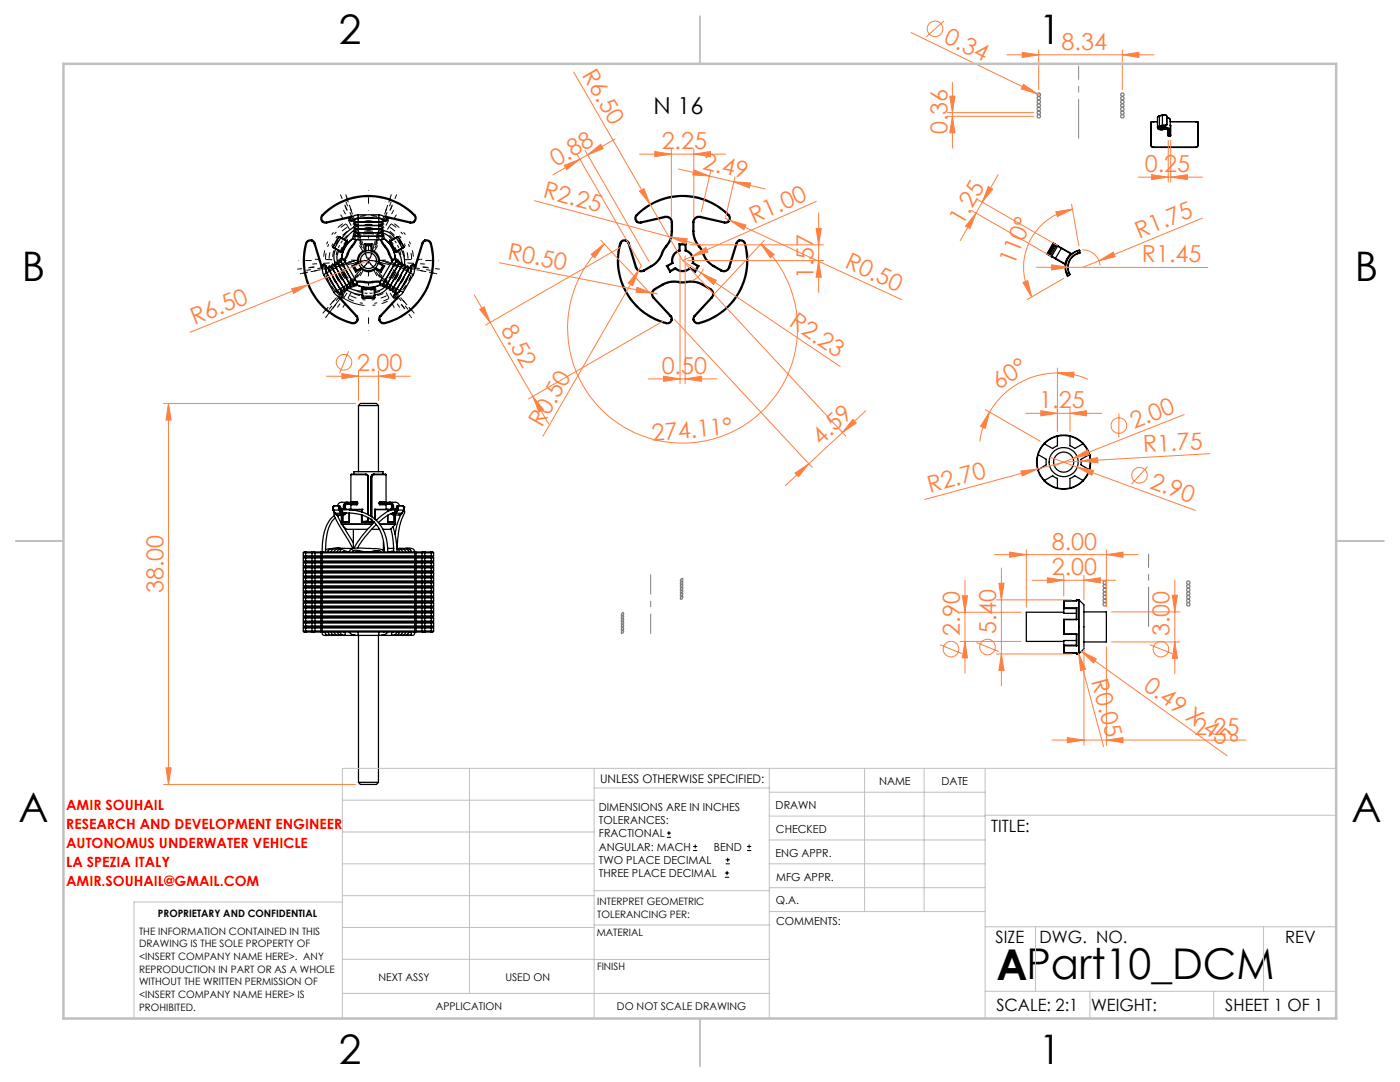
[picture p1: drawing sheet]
<svg xmlns="http://www.w3.org/2000/svg" width="279mm" height="216mm" viewBox="0 0 279 216" stroke-linecap="round" stroke-linejoin="round" font-family="sans-serif">
<defs><g id="words">
<text font-size="8.5" x="198.9" y="195.5">APart10_DCM</text>
<g font-size="8.1">
<text x="67.6" y="8.9">2</text>
<text x="207.3" y="8.9">1</text>
<text x="4.4" y="56.2">B</text>
<text x="270.4" y="56.2">B</text>
<text x="3.7" y="164.1">A</text>
<text x="269.7" y="164.1">A</text>
<text x="67.6" y="212.4">2</text>
<text x="207.3" y="212.4">1</text>
</g>
<g font-size="4.7" fill="#ff8040">
<text x="188.2" y="8.4" transform="rotate(26 188.2 8.4)">0.34</text>
<text x="211.9" y="9.9">8.34</text>
<text x="116" y="14.9" transform="rotate(60 116 14.9)">R6.50</text>
<text x="132.1" y="29.7">2.25</text>
<text x="189.1" y="26.8" transform="rotate(-90 189.1 26.8)">0.36</text>
<text x="111" y="33.3" transform="rotate(-30 111 33.3)">0.88</text>
<text x="140.1" y="33.7" transform="rotate(13 140.1 33.7)">2.49</text>
<text x="228.5" y="34.3">0.25</text>
<text x="108.2" y="39.4" transform="rotate(15 108.2 39.4)">R2.25</text>
<text x="150.5" y="44.6" transform="rotate(-24 150.5 44.6)">R1.00</text>
<text x="192.1" y="45.2" transform="rotate(-60 192.1 45.2)">1.25</text>
<text x="227.4" y="47.6" transform="rotate(-22 227.4 47.6)">R1.75</text>
<text x="101.1" y="51.7" transform="rotate(11 101.1 51.7)">R0.50</text>
<text x="168.4" y="53.3" transform="rotate(25 168.4 53.3)">R0.50</text>
<text x="202.4" y="53.1" transform="rotate(-69 202.4 53.1)">110°</text>
<text x="227.9" y="52.4">R1.45</text>
<text x="162.4" y="55.7" transform="rotate(-90 162.4 55.7)">1.57</text>
<text x="38.8" y="64.9" transform="rotate(-22 38.8 64.9)">R6.50</text>
<text x="99.9" y="65.8" transform="rotate(60 99.9 65.8)">8.52</text>
<text x="157.3" y="64.9" transform="rotate(34 157.3 64.9)">R2.23</text>
<text x="71.2" y="74">2.00</text>
<text x="132.1" y="74.6">0.50</text>
<text x="199.3" y="77.8" transform="rotate(-32 199.3 77.8)">60°</text>
<text x="207.4" y="81.4">1.25</text>
<text x="108.1" y="85.4" transform="rotate(-60 108.1 85.4)">R0.50</text>
<text x="130.2" y="88" transform="rotate(-5 130.2 88)">274.11°</text>
<text x="163.8" y="88.9" transform="rotate(-43 163.8 88.9)">4.59</text>
<text x="226.3" y="85.6" transform="rotate(-21 226.3 85.6)">2.00</text>
<text x="228.2" y="90.3" transform="rotate(-3 228.2 90.3)">R1.75</text>
<text x="185.5" y="98.3" transform="rotate(-15 185.5 98.3)">R2.70</text>
<text x="229.2" y="97.3" transform="rotate(20 229.2 97.3)">2.90</text>
<text x="209.9" y="109.7">8.00</text>
<text x="32.6" y="118.3" transform="rotate(-90 32.6 118.3)">38.00</text>
<text x="209.9" y="114.8">2.00</text>
<text x="191.5" y="126.9" transform="rotate(-90 191.5 126.9)">2.90</text>
<text x="198.8" y="126.5" transform="rotate(-90 198.8 126.5)">5.40</text>
<text x="233.4" y="126.9" transform="rotate(-90 233.4 126.9)">3.00</text>
<text x="217.8" y="136" transform="rotate(75 217.8 136)">R0.05</text>
<text x="228" y="137.4" transform="rotate(36 228 137.4)">0.49 X 45°</text>
<text x="238.3" y="146.7">2.25</text>
</g>
<text font-size="4.7" x="130.5" y="22.7">N 16</text>
<g font-size="3.4">
<text x="197.8" y="166">TITLE:</text>
<text x="198.7" y="188.1">SIZE</text>
<text x="207.5" y="188.1">DWG. NO.</text>
<text x="256.5" y="188.2">REV</text>
<text x="198.8" y="201.7">SCALE: 2:1</text>
<text x="217.7" y="201.8">WEIGHT:</text>
<text x="244.5" y="201.7">SHEET 1 OF 1</text>
</g>
<g font-size="2.8" fill="#f00">
<text x="13.2" y="161.5">AMIR SOUHAIL</text>
<text x="13.2" y="165.4">RESEARCH AND DEVELOPMENT ENGINEER</text>
<text x="13.2" y="169.2">AUTONOMUS UNDERWATER VEHICLE</text>
<text x="13.2" y="173">LA SPEZIA ITALY</text>
<text x="13.2" y="176.8">AMIR.SOUHAIL@GMAIL.COM</text>
</g>
<text font-size="2.4" x="119.8" y="156.2">UNLESS OTHERWISE SPECIFIED:</text>
<g font-size="2.2">
<text x="119.5" y="161.8">DIMENSIONS ARE IN INCHES</text>
<text x="154.8" y="161.4">DRAWN</text>
<text x="175.4" y="156.6">NAME</text>
<text x="187.9" y="156.7">DATE</text>
<text x="119.5" y="164.4">TOLERANCES:</text>
<text x="119.5" y="167.1">FRACTIONAL</text>
<text x="154.9" y="166.3">CHECKED</text>
<text x="119.5" y="169.7">ANGULAR: MACH</text>
<text x="119.5" y="172.4">TWO PLACE DECIMAL</text>
<text x="142.5" y="169.7">BEND</text>
<text x="154.8" y="170.9">ENG APPR.</text>
<text x="119.5" y="175">THREE PLACE DECIMAL</text>
<text x="154.9" y="175.7">MFG APPR.</text>
<text x="154.9" y="180.4">Q.A.</text>
<text x="154.9" y="184.6">COMMENTS:</text>
</g>
<g font-size="2.1">
<text x="75.5" y="195.7">NEXT ASSY</text>
<text x="100.9" y="195.7">USED ON</text>
<text x="86.9" y="201.5">APPLICATION</text>
<text x="123.1" y="201.6">DO NOT SCALE DRAWING</text>
</g>
<g font-size="2">
<text x="31.5" y="182.9">PROPRIETARY AND CONFIDENTIAL</text>
<text x="119.2" y="180.6">INTERPRET GEOMETRIC</text>
<text x="119.2" y="183.1">TOLERANCING PER:</text>
<text x="27.8" y="186.5">THE INFORMATION CONTAINED IN THIS</text>
<text x="27.8" y="189">DRAWING IS THE SOLE PROPERTY OF</text>
<text x="27.8" y="191.6">&lt;INSERT COMPANY NAME HERE&gt;. ANY</text>
<text x="119.1" y="186.7">MATERIAL</text>
<text x="27.8" y="194.1">REPRODUCTION IN PART OR AS A WHOLE</text>
<text x="27.8" y="196.6">WITHOUT THE WRITTEN PERMISSION OF</text>
<text x="119.1" y="193.5">FINISH</text>
<text x="27.8" y="199.1">&lt;INSERT COMPANY NAME HERE&gt; IS</text>
<text x="27.8" y="201.7">PROHIBITED.</text>
</g>
</g></defs>
<g fill="none" stroke="#000" stroke-width=".25">
<path d="M229.7 29l.2 .4h.3M229.7 24.5v4.5M229.7 29h.1M229.8 29v.2l.4 .2M229.8 24.4v4.6M229.8 24.4l-.1 .1M230.2 24.3h-.4l-.1 .2M230.2 24.3l-.4 .1M230.2 29.4h.1M230.2 24.3h.1M230.2 29.4h8.5M230.2 24.3h.8"/>
<path d="M231 25.5a.86 .86 0 0 0 1.1 .4M231 23.5v2M231.4 23.1l-.4 .4M231.4 25.2v.1M231.4 25.2l-.4 .3M231.4 23.2l-.4 .3M231.4 23.1v.1M231.4 23.2v2M231.4 25.3a.31 .31 0 0 0-.3 .4 .31 .31 0 0 0 .5 .2l.5-.1M231.5 25.4a.24 .24 0 0 0-.2 .3 .24 .24 0 0 0 .4 .1h.3M231.5 25.4h.1M231.6 25.4l-.2 .1 .1 .1h.4"/>
<path d="M231.9 25.6l.1 .2M231.9 25.3v.3M232 25v.1M232 22.9v.1M232 22.9l-.6 .2M232 23v2M232 25l-.6 .2M232 23l-.6 .2M232 25.1l-.6 .2M232.1 25.8v.1M232.1 25.2h.1M232.2 25.2h.2"/>
<path d="M232.2 25.2l-.7 .2M232.2 25.5a.87 .87 0 0 1 1.3 .5h-.1M232.2 25.5l.1 .1M232.2 25.5l-.3 .1M232.2 25.2v.3M232.3 25.6a.92 .92 0 0 1 1.1 .4M232.3 25.6l-.3 .2M232.4 25.8l.5-.1 .3 .2M232.4 25.2h-.3M232.4 25.8a.67 .67 0 0 1 .9 .2M232.4 25.2h.2M232.4 25.2h.1"/>
<path d="M232.4 25.8h.1M232.4 25.8l-.3 .1M232.4 25.8h-.3M232.6 25.2h-.2M232.6 22.9h-.6M232.6 22.9l.2 .3M232.6 25.1h-.6M232.6 25.1h.1M232.6 22.9v.1M232.6 25.1l-.2 .1M232.6 24.9l-.6 .1M232.6 24.9v.2"/>
<path d="M232.6 23h-.6M232.6 23l.2 .2M232.7 25.1l-.1 .1M232.8 24.8l-.2 .1M232.8 24.8l.1 .1M232.8 23.2l.1 1.7M232.9 24.9l-.2 .2M232.9 23.4l.5 .2 .1 .3M232.9 23.5l.5 .1 .1 .3M233 27l.3 .2M233 25.8v1.2M233.2 25.9l.1 .1"/>
<path d="M233.2 27l.1 .1M233.2 27h-.2M233.2 25.9v1.1M233.3 27.1v.1M233.3 27.1h.1M233.3 26v1.1M233.3 27.2h.1M233.4 27.1v.1M233.4 26v1.1M233.5 27l-.1 .1M233.5 27h.1M233.5 24.3h5.2"/>
<path d="M233.5 23.9v3.1M233.6 25v.1zM233.6 27l-.2 .2M233.6 25.1v1.9M238.7 24.3h.3l.1 .2M238.7 24.3l.3 .1M238.7 29.4h.1M238.7 24.3h.1M239 24.4v4.6M239 29l-.1 .3-.2 .1M239 24.4l.1 .1M239.1 29l-.1 .3-.3 .1"/>
<path d="M239.1 24.5v4.5M239.1 29h-.1M61 48.6h.2M61 48.6a13 13 0 0 0 9.2 16M61.2 48.6a12.8 12.8 0 0 0 9.1 15.8M62.2 48.1a.82 .82 0 0 0-1 .5M62.2 48.1l.5 .5M62.3 47.9a1.01 1.01 0 0 0-1.3 .7M62.3 47.9l-.1 .2M62.3 47.9l.4 .3 .2 .3M62.7 48.6l1.4 4.8M62.9 48.5l-.2 .1"/>
<path d="M62.9 48.5l1.4 4.7M64.1 53.4l.2 .3M64.3 53.1l.3 1.7M64.3 53.2a.36 .36 0 0 1 .5-.4 .36 .36 0 0 1 .1 .6l.2 .8M64.3 42.9a1.02 1.02 0 0 0 0 1.4M64.3 42.9l.2 .1M64.3 42.9a13 13 0 0 1 18.5 0M64.3 53.3l-.2 .1M64.3 44.3l.4 .2h.5M64.5 43a.77 .77 0 0 0 0 1.2M64.5 43a12.8 12.8 0 0 1 18.1 0M64.5 44.2l.7 .1"/>
<path d="M64.5 44.2l-.2 .1M64.6 54.8l2 3.5M64.9 52.9l.3 .4M64.9 53.3h.3l.2 .2M65.1 54.2l.1 .3M65.1 54.2l.1 .2M65.2 44.3v.2M65.2 54.5l-.6 .3M65.2 54.5l2 3.5M65.2 54.4l2 3.6M65.4 53.4l.4 .7M65.5 53.6a.41 .41 0 0 1 .4-.5 .41 .41 0 0 1 .4 .5l.1 .2"/>
<path d="M65.5 53.7l.3 .4M65.6 53.8l.1 .1M65.8 54.1l-.6 .3M65.8 54.1l2 3.5M65.8 54.1l2.1 3.5M65.8 54.1h.1M66.2 53.4h.1M66.2 53.4l.1 .2M66.4 49.2l.1 .2M66.4 49.2l.1 .1M66.4 53.8l-.6 .3M66.4 53.8l2.1 3.5"/>
<path d="M66.5 53.7l2 3.6M66.5 53.7l-.1 .1M66.5 49.3v.1M66.5 49.3l.3 .2M66.5 49.4l.4 .2M66.6 58.3l.5 .5 .8 .6M66.6 52.9h.1M66.7 52.9l.3 .5M66.7 52.9a.39 .39 0 0 0-.6 .1 .39 .39 0 0 0 .3 .6l.1 .1M66.7 52.9l.2 .3M66.8 49.5l.1 .1M66.8 49.5l1.2 .6"/>
<path d="M66.9 49.6l1 .6M67 49.7a3.2 3.2 0 0 0-.1 2.8M67 53.4l-.5 .3M67 53.4l2.1 3.5M67 53.4h.1M67.1 53.4l2 3.5M67.2 58l.2 .2M67.2 58l-.6 .3M67.3 52.5l.4 .5M67.3 52.6a.34 .34 0 0 0-.6 0 .34 .34 0 0 0 .2 .5l.2 .3M67.4 58.2l.5 .5a.41 .41 0 0 1 .5 .3 .41 .41 0 0 1-.3 .5l-.2-.1M67.4 52.6h.1"/>
<path d="M67.4 52.6l.2 .2M67.5 59.2l.2 .2M67.5 52.8h.1M67.6 47.2h.2M67.6 47.2l.1 .1M67.6 47.2l-1.2 2M67.6 50a2.68 2.68 0 0 0-.3 2.2M67.7 53l-.6 .4M67.7 53l2 3.6M67.7 59.4l3.3 3.7M67.7 47.3l.3 .1M67.7 47.3l-1.2 2"/>
<path d="M67.7 53h.1M67.8 59.3l-.1 .1M67.8 47.2l-.1 .1M67.8 47.2l.3 .2M67.8 57.6l.1 .2a.77 .77 0 0 1 .2 1M67.8 57.6l-.6 .4M67.9 57.6l.1 .4a.35 .35 0 0 0 .4 .3 .35 .35 0 0 0 .3-.5M67.9 52.1v.1M67.9 50.2l.2 .1M67.9 57.6l-.1 .1M67.9 52.1h.1M67.9 52.1l.2 .3"/>
<path d="M67.9 52.1l.4 .5M67.9 57.8v.1M67.9 59.4l3.3 3.6M68 52.1a.35 .35 0 0 1 0-.5 .35 .35 0 0 1 .5 .2l.4 .5M68 47.4l1.2 .8M68 47.4l-1.2 2.1M68 50.1l-.1 .1M68 50.1l.1 .1M68.1 50.3l.3 .1M68.1 47.4l1 .6M68.1 47.4h-.1M68.1 50.2v.1"/>
<path d="M68.1 50.2l.3 .2M68.2 51.5a5.4 5.4 0 0 1 2.2-3.9 5.5 5.5 0 0 0-2.2 3.9M68.2 58.2v.3M68.2 58.6l.2 .4M68.2 52.6h.1M68.3 52.7a.66 .66 0 0 0-.9-.5 .54 .54 0 0 0 .3 .7v.1M68.3 52.7l-.6 .3M68.3 52.7l2 3.5M68.3 52.6l2.1 3.6M68.4 51.6l.2 .3M68.5 57.3l.2 .6M68.5 57.3l-.6 .3"/>
<path d="M68.5 57.3h.1M68.5 57.3l.2 .7M68.5 57.5h.1M68.9 52.3l-.6 .3M68.9 52.3l2 3.5M69.1 56.9v.1a.51 .51 0 0 1 .2 .6 .51 .51 0 0 1-.4 .3l-.2-.2M69.1 56.9l-.6 .4M69.1 48l.1 .2M69.1 56.9l.2 .5M69.1 48l.2 .1M69.1 56.9h.1M69.2 48.2l-1.2 1.9"/>
<path d="M69.2 57.1h.1M69.2 48.2h.1M69.2 57.9l1.5 .7 1.6 .2M69.3 48.2l-1.2 2M69.3 48.2l.2 .2M69.3 57.4v.1M69.3 50.6h.2M69.3 50.6l-.7 1.3M69.3 48.1v.1M69.3 48.1l.3 .2M69.5 50.6l-.8 1.4M69.7 56.6l.3 .6"/>
<path d="M69.7 56.6l-.6 .3M69.7 56.6l.1 .1a.36 .36 0 0 0 .4 .5 .36 .36 0 0 0 .4-.4M69.7 56.6h.1M69.8 57.5l1.4 .5 1.1 .1M69.8 56.8h.1M69.9 43.4a.37 .37 0 0 0-.1 .6 .37 .37 0 0 0 .6-.1l1.1-.4M69.9 43.4l-4.7 1.1M69.9 57.2a.32 .32 0 0 1-.2 .4 .32 .32 0 0 1-.4-.2M70 57v.2M70 43.2h.4M70 43.2l.1 .2M70 43.2l-4.8 1.1"/>
<path d="M70.1 44.1h.4M70.2 49.1l-.9 1.5M70.2 49.1l.1 .1M70.3 53.1h.3M70.3 53.1l.7 1.2M70.3 56.2l.3 .6M70.3 49.2l-.8 1.4M70.3 56.2l-.6 .4M70.4 56.2l.3 .7M70.4 43.9l.3 .3M70.4 56.3h.1M70.5 56.5h-.1"/>
<path d="M70.6 44.2l.2 .1M70.6 56.6v.2M70.6 53.1l.4 .9M70.6 56.8h.1M70.6 56.9h.1M70.6 46l-1.1 1-.6 .9M70.6 45.3l-1.3 1-1 1.2M70.7 47.1l.8 .1M70.7 44.2h.8M70.7 56.9h.1M70.7 53l.5 .9M70.8 44.8l.7 .2"/>
<path d="M70.8 46.3l.1 .1M70.8 47h.1M70.8 45.6h.2M70.9 47.1a.38 .38 0 0 0-.5 .4 .38 .38 0 0 0 .5 .3h.6M70.9 47.1h.6M70.9 44.9l.6 .1M70.9 46.3l.6 .1M70.9 47.1h.1M70.9 45.6l.6 .1M70.9 55.8l.2 .3a.5 .5 0 0 1 .2 .6 .5 .5 0 0 1-.4 .3l-.3-.2M70.9 46.4l.6 .1M70.9 47.8l-.7 1.3"/>
<path d="M70.9 46.4a.34 .34 0 0 0-.3 .3 .34 .34 0 0 0 .3 .4M70.9 55.8l-.5 .4M71 45.6l.5 .1M71 45.6a.34 .34 0 0 0-.4 .4 .34 .34 0 0 0 .3 .3M71 44.9l.1 .1M71 54v.3M71.1 44.9a.35 .35 0 0 0-.5 .3 .35 .35 0 0 0 .3 .4M71.1 56.1l1.6 .1M71.2 47.8l-.9 1.4M71.2 56.3l1.5 .1M71.2 47.1h.1M71.2 56.9a5.6 5.6 0 0 0 4.6 0"/>
<path d="M71.3 56.9a5.5 5.5 0 0 0 4.5 0M71.3 44.2v.1M71.3 46.4h.1M71.3 44.9v.1M71.3 45.7h.1M71.4 52.5h.2l-1 .6M71.4 52.5l-1.1 .6M71.4 47.1v.1M71.5 42.9l-.6 .1-1 .4M71.5 44.3l-.3-.1a.36 .36 0 0 0-.6 .2 .36 .36 0 0 0 .3 .5M71.5 44.3v.7M71.5 45v.7"/>
<path d="M71.5 46.5v.6M71.5 43.6v.6M71.5 42.9v.6M71.5 45.7v.7M71.5 47.2v.6M71.5 45h4.1M71.5 44.3h4.1M71.5 45.7h4.1M71.5 47.1h4.1M71.5 46.4h4.1M71.5 44.2h4.1M71.5 42.9h4.1"/>
<path d="M71.5 47.8h4.1M71.5 44.2v.1M71.5 45h.1M71.5 45.7h.1M71.5 46.4v.1M72.1 53.7a2.18 2.18 0 0 0 2.9 0M72.1 53.7v-.3l-1.1 .6M72.1 53.7l-1.1 .6M72.3 59.4l.1 .1M72.3 57.8v1.2M72.3 59l.1 .1M72.3 59.4h.1"/>
<path d="M72.3 57.6h2.5M72.3 57.6v.2M72.3 57.3v.3M72.3 59v.4M72.4 57.7l-.1 .1M72.4 57.7v1.4M72.4 59.4v.1M72.4 57.7h2.3M72.4 59.5h2.3M72.4 59.1h2.3M72.4 57.3v.4M72.4 59.1v.3"/>
<path d="M72.4 59.4h2.3M72.7 56.4h1.7M72.7 56.2l.8 .1 .8-.1M72.7 56.2v.2M72.8 49.9a2.18 2.18 0 0 0-1.4 2.6M72.8 48.6l.2 .3M72.8 48.6h1.4M72.8 48.6v1.3M73 48.9v1.2l-.2-.2M73 49h1M73 48.9h1M74 48.9v1.2l.2-.2"/>
<path d="M74.2 49.9a2.28 2.28 0 0 1 1.5 2.6M74.2 48.6l-.2 .3M74.2 48.6v1.3M74.3 56.2l.1 .2M74.7 57.7l.1 .1M74.7 57.7v1.4M74.7 59.4v.1M74.7 57.3v.4M74.7 59.1v.3M74.8 59.4l-.1 .1M74.8 57.8v1.2M74.8 59l-.1 .1"/>
<path d="M74.8 59.4h-.1M74.8 57.6v.2M74.8 57.3v.3M74.8 59v.4M75 53.7v-.3l1 .6M75 53.7l1.1 .6M75.6 46.5l.2-.1a.4 .4 0 0 1 .6 0 .4 .4 0 0 1-.1 .6l-.1 .1M75.6 42.9l1 .2a.67 .67 0 0 1 .7 .9l-.4 .1-1-.5M75.6 43.5l.3 .1M75.6 47.2h.2a.48 .48 0 0 1 .6-.1 .48 .48 0 0 1 .3 .5l-.4 .2h-.7M75.6 43.6h.2M75.6 45h.3a.35 .35 0 0 1 .5 .1 .35 .35 0 0 1-.2 .5"/>
<path d="M75.6 44.3v.7M75.6 45v.7M75.6 46.5v.6M75.6 43.6v.6M75.6 42.9v.6M75.6 45.7v.7M75.6 47.2v.6M75.6 43.5l-4.4 .1M75.6 44.2v.1M75.6 45h.1M75.6 45.7h.1M75.6 46.4v.1"/>
<path d="M75.7 52.5h-.2l1 .6M75.7 52.5l1.1 .6M75.7 47.1v.1M75.8 46.4h.3M75.8 44.9h.2M75.8 45.7h.1M75.9 56.4l-.1 .2M75.9 47.1h.3M75.9 56.3l-1.5 .1M75.9 47.8l.8 1.4M76 56.1l-1.7 .1M76 44.2l-.2 .1"/>
<path d="M76 54l.1 .3M76 44.2l-.4 .1M76 44.9h.1M76.1 45.7a.35 .35 0 0 1 .4 .4 .35 .35 0 0 1-.5 .3h-.4M76.1 45.6l-.5 .1M76.1 46.4h.1M76.1 55.8a.8 .8 0 0 0 0 1.2l.3-.1 .3-.7M76.1 47.8l.8 1.3M76.1 55.8l.6 .4M76.1 45.6l-.3 .1M76.2 44.2a.41 .41 0 0 1 .2 .6 .41 .41 0 0 1-.6 .1l-.2 .1M76.2 45.6l-.6 .1"/>
<path d="M76.2 45.6h.1M76.2 47.1h-.6M76.3 47l-.1 .1M76.3 47.1h.1M76.3 53.1l-.5 .8M76.4 44.2h-.8M76.4 47.8h-.3M76.4 46.5a2.89 2.89 0 0 1 1.8 1.4M76.4 56.8h.1M76.5 46a3.1 3.1 0 0 1 2.3 1.5M76.5 56.8v.1M76.5 53.1l-.5 .9"/>
<path d="M76.6 44.1h.4M76.6 56.5l-.2 .3M76.6 56.3h.1M76.7 43.9l-.4 .3M76.7 43.2h.3M76.7 56.2l-.1 .4a.4 .4 0 0 0 .2 .7 .4 .4 0 0 0 .4-.6l.1-.1M76.7 49.2l.8 1.4M76.7 56.2l.6 .4M76.8 53.1h-.3M76.8 53.1l-.7 1.2M76.8 57.3a2.6 2.6 0 0 1-2 .8M76.9 49.1l-.2 .1"/>
<path d="M76.9 49.1l.9 1.5M77 43.2v.2M77 43.2l4.9 1.1M77.1 57h.1M77.2 43.4l4.6 1.1M77.2 56.8l-.1 .2M77.2 56.8h.1M77.3 57.5a3.2 3.2 0 0 1-2.5 1.3M77.3 56.6h.1M77.4 56.6l-.2 .3a.4 .4 0 0 0 .2 .7 .4 .4 0 0 0 .5-.5v-.2M77.4 56.6l.5 .3M77.5 50.6l.8 1.4"/>
<path d="M77.8 50.6h-.3M77.8 50.6l.7 1.3M77.8 48.1v.1M77.8 48.1l-.3 .2M77.8 48.2l1.2 2M77.8 48.2l-.3 .2M77.9 57.1l-.2 .3M77.9 57.1h.1M77.9 48.2l1.2 1.9M77.9 48.2h-.1M77.9 48v.2M77.9 48l-.1 .1"/>
<path d="M77.9 56.9h.1M78 56.9l-.2 .4a.4 .4 0 0 0 .2 .7 .4 .4 0 0 0 .5-.6l.1-.1M78 56.9l.6 .4M78.1 52.3l.6 .3M78.1 52.3l-2 3.5M78.4 57.7h.1M78.5 57.5l-.1 .2M78.5 57.5h.1M78.6 57.3h.1M78.6 57.3v.1a.46 .46 0 0 0-.2 .6 .46 .46 0 0 0 .5 .2h.1M78.6 57.3l.6 .3M78.7 52.6l-2 3.6"/>
<path d="M78.8 52.7l.2-.4a.37 .37 0 0 1 .6-.2 .37 .37 0 0 1 0 .6l-.2 .3M78.8 52.7l.6 .3M78.8 52.7l-2.1 3.5M78.8 52.6h.1M78.8 58.6l-.2 .4M78.9 51.5a5.5 5.5 0 0 0-2.3-3.9 5.4 5.4 0 0 1 2.3 3.9M78.9 58.3l.1 .5M78.9 52.4h.1M79 50.2v.1M79 50.2l-.3 .2M79 47.4l-1.1 .6M79 47.4h.1"/>
<path d="M79 50.3l-.3 .1M79.1 50.1l.1 .1M79.1 50.1l-.1 .1M79.1 47.4l-1.2 .8M79.1 47.4l1.2 2.1M79.1 52.1a.37 .37 0 0 0-.1-.5 .37 .37 0 0 0-.5 .3l-.4 .4M79.2 52.1l-.2 .2M79.2 52.1l-.1 .1M79.2 59.4l-3.3 3.6M79.2 52.1l-.5 .5M79.2 57.6l-.2 .4 .1-.2M79.2 52.1h.1"/>
<path d="M79.2 50.2l-.2 .1M79.2 57.6v.1M79.2 57.6l-.4 .8M79.2 52v.1M79.2 57.6l.6 .4M79.3 47.2h.2M79.3 47.2l.1 .1M79.3 59.3l.1 .1M79.3 47.2l-.3 .2M79.4 53l-2.1 3.6M79.4 53h.1M79.4 53l.1-.2a.42 .42 0 0 1 .4-.4 .42 .42 0 0 1 .5 .4l-.4 .6"/>
<path d="M79.4 53l.6 .4M79.4 53l-2 3.6M79.4 59.4l-3.4 3.7M79.4 47.3l-.3 .1M79.4 47.3l1.1 2M79.4 50l.6 1.4 .2 1.1M79.5 47.2l-.1 .1M79.5 47.2l1.1 2M79.5 52.8h.1M79.6 59.1l-.2 .3M79.7 58.3l-1 .6M79.8 58l-.1 .3"/>
<path d="M79.8 52.5l-.1 .1M79.8 58l.6 .3M80 53.4l-2.1 3.5M80 53.4h.1M80 53.4l.2-.2a.41 .41 0 0 1 .4-.4 .41 .41 0 0 1 .4 .5l-.1 .1M80 53.4l.6 .3M80 53.4l-2 3.5M80 49.7l.6 1.5 .2 1.6M80.1 53.2h.1M80.2 49.6l-1 .6M80.3 49.5l-.1 .1M80.3 49.5l-1.2 .6"/>
<path d="M80.4 52.9l-.1 .1M80.4 58.3l-.8 .9a.57 .57 0 0 1-1 .1l.2-.4M80.4 52.9h.1M80.5 49.3v.1M80.5 49.3l-.2 .2M80.5 49.4l-.3 .2M80.6 53.7l-2 3.6M80.6 53.7v.1M80.6 49.2l-.1 .2M80.6 53.8l.6 .3M80.6 49.2l-.1 .1M80.6 53.8l-2 3.5"/>
<path d="M80.7 53.6h.1M81 53.3a.36 .36 0 0 1 .6 0 .36 .36 0 0 1-.1 .5l-.3 .3M81 53.3l-.4 .5M81.1 53.2l-.5 .5M81.2 54.1l-2 3.5M81.2 54.1h.1M81.3 54.1l.5 .3M81.3 54.1l-2.1 3.5M81.4 53.9h.1M81.7 53.4l-.4 .7M81.8 53.3l-.2 .2M81.8 54.4l-2 3.6"/>
<path d="M81.9 54.5l.6 .3M81.9 54.5l-2.1 3.5M81.9 44.3l-.1 .2M82 54.2l-.1 .3M82.1 53.3h-.2l-.2 .2M82.1 53l-.2 .3M82.5 54.8l-2.1 3.5M82.6 44.2l-.7 .1M82.6 44.2l.1 .1M82.6 43a.77 .77 0 0 1 0 1.2M82.7 44.3l-.3 .2h-.6M82.8 42.9l-.2 .1"/>
<path d="M82.8 42.9a.98 .98 0 0 1-.1 1.4M82.8 53.3l.1 .1M82.8 53.1l-.3 1.7M82.8 53.1a.37 .37 0 0 0-.5-.3 .37 .37 0 0 0-.2 .5v.7l-.3 .4M82.9 53.4l-.1 .3M84.2 48.5l.2 .1M84.2 48.5l-1.4 4.6M84.4 48.6l-1.5 4.8M84.8 47.9v.2M84.8 47.9a1.03 1.03 0 0 1 1.3 .7M84.8 47.9l-.6 .6M84.8 48.1a.88 .88 0 0 1 1.1 .5"/>
<path d="M84.8 48.1l-.4 .5M85.9 48.6a12.8 12.8 0 0 1-9.1 15.8M86.1 48.6h-.2M86.1 48.6a13 13 0 0 1-9.3 16M123.7 48.6h.2M123.7 48.6a13 13 0 0 0 9.2 16M123.9 48.6a12.8 12.8 0 0 0 9.1 15.8M124.9 48.1a.82 .82 0 0 0-1 .5M124.9 48.1l.5 .5M125 47.9a1.03 1.03 0 0 0-1.3 .7M125 47.9l-.1 .2M125 47.9l.6 .6"/>
<path d="M125.4 48.6l1.4 4.8M125.6 48.5l-.2 .1M125.6 48.5l1.4 4.8M126.8 53.4a1.23 1.23 0 0 0 1.8 .6M127 42.9a.98 .98 0 0 0 .1 1.4M127 42.9l.1 .1M127 42.9a13 13 0 0 1 18.5 0M127 53.3l-.2 .1M127 53.3a.98 .98 0 0 0 1.5 .6M127.1 44.3l.3 .2h.5M127.1 43a.85 .85 0 0 0 .1 1.2M127.1 43a12.7 12.7 0 0 1 18.2 0"/>
<path d="M127.2 44.2l-.1 .1M127.2 44.2l.6 .1M127.8 44.3l.1 .2M128.5 53.9l.1 .1M130 53l.1 .2M130 53l-1.5 .9M130.1 53.2l-1.5 .8M130.4 59.4l3.3 3.7M130.5 59.3l-.1 .1M130.5 59.3l3.4 3.7M130.6 57.6a1.16 1.16 0 0 0-.2 1.8M130.6 57.6l.1 .2"/>
<path d="M130.7 57.8a.98 .98 0 0 0-.2 1.5M132 50.6a4.4 4.4 0 0 1-2 2.4M132 50.6h.2M132.2 56.7l.1 .2M132.2 56.7l-1.6 .9M132.2 50.6a4.7 4.7 0 0 1-2.1 2.6M132.3 56.9l-1.6 .9M132.7 43.2a1.23 1.23 0 0 1 1.5 1.1M132.7 43.2l.1 .2M132.7 43.2l-4.9 1.1M132.8 43.4a1.01 1.01 0 0 1 1.2 .9M132.8 43.4l-4.9 1.1"/>
<path d="M132.9 49.1l-.9 1.5M132.9 49.1l.1 .1M133 53.1h.2M133 53.1l.7 1.2M133 49.2l-.8 1.4M133.2 53.1l.6 .9M133.8 54l-.1 .3M134 46.1a4.9 4.9 0 0 1-1.1 3M134 46.1h.2M134 44.3h.2M134 44.3v1.8M134.1 52.5h.2"/>
<path d="M134.1 52.5l-1.1 .6M134.2 46.1a4.8 4.8 0 0 1-1.2 3.1M134.2 44.3v1.8M134.3 52.5l-1.1 .6M134.8 53.7a2.28 2.28 0 0 0 2.9 0M134.8 53.7l-1.1 .6M134.8 53.4v.3M134.8 53.4a2 2 0 0 0 2.9 0M134.8 53.4l-1 .6M135.4 56.4a4.6 4.6 0 0 0-3.1 .5M135.4 56.4h1.7M135.4 56.2l.8 .1 .9-.1"/>
<path d="M135.4 56.2a4.8 4.8 0 0 0-3.2 .5M135.4 56.2v.2M135.5 49.9a2.14 2.14 0 0 0-1.4 2.6M135.5 49.9l.2 .2M135.5 48.6l.2 .3M135.5 48.6h1.4M135.5 48.6v1.3M135.7 50.1a2.06 2.06 0 0 0-1.4 2.4M135.7 48.9h1M135.7 48.9v1.2M136.7 50.1a1.99 1.99 0 0 1 1.4 2.4M136.7 48.9v1.2"/>
<path d="M136.9 49.9l-.2 .2M136.9 49.9a2.2 2.2 0 0 1 1.5 2.6M136.9 48.6l-.2 .3M136.9 48.6v1.3M137.1 56.2a4.8 4.8 0 0 1 3.2 .5M137.1 56.2v.2M137.1 56.4a4.6 4.6 0 0 1 3.1 .5M137.7 53.4v.3M137.7 53.4l1 .6M137.7 53.7l1.1 .6M138.1 52.5l1.1 .6M138.3 46.1a4.5 4.5 0 0 0 1.1 3.1"/>
<path d="M138.3 46.1h.2M138.3 44.3h.2M138.3 44.3v1.8M138.4 52.5h-.3M138.4 52.5l1.1 .6M138.5 46.1a4.7 4.7 0 0 0 1.1 3M138.5 44.3v1.8M138.7 54l.1 .3M139.2 53.1l-.5 .9M139.4 49.2l.9 1.4M139.5 53.1h-.3M139.5 53.1l-.7 1.2"/>
<path d="M139.6 49.1l-.2 .1M139.6 49.1l.8 1.5M139.7 43.4a1.01 1.01 0 0 0-1.2 .9M139.7 43.4l4.9 1.1M139.7 43.2a1.22 1.22 0 0 0-1.4 1.1M139.7 43.2v.2M139.7 43.2l4.9 1.1M140.2 56.9l1.5 .9M140.3 50.6a4.5 4.5 0 0 0 2 2.6M140.3 56.7l-.1 .2M140.3 56.7l1.5 .9M140.4 50.6h-.1"/>
<path d="M140.4 50.6a4.4 4.4 0 0 0 2.1 2.4M141.7 57.8a.98 .98 0 0 1 .3 1.5M141.8 57.6a1.16 1.16 0 0 1 .3 1.8M141.8 57.6l-.1 .2M142 59.3l.1 .1M142 59.3l-3.4 3.7M142.1 59.4l-3.4 3.7M142.3 53.2l1.6 .8M142.5 53l-.2 .2M142.5 53l1.5 .9M144 53.9l-.1 .1M144.6 44.3v.2"/>
<path d="M145.3 44.2l-.7 .1M145.3 44.2l.1 .1M145.3 43a.77 .77 0 0 1 0 1.2M145.4 44.3l-.3 .2h-.5M145.4 53.3a.98 .98 0 0 1-1.4 .6M145.4 53.3l.2 .1M145.5 42.9l-.2 .1M145.5 42.9a1.02 1.02 0 0 1-.1 1.4M145.6 53.4a1.23 1.23 0 0 1-1.7 .6M146.9 48.5l.2 .1M146.9 48.5l-1.5 4.8M147.1 48.6l-1.5 4.8"/>
<path d="M147.5 47.9l-.4 .3-.2 .3M147.5 47.9l.1 .2M147.5 47.9a1.01 1.01 0 0 1 1.3 .7M147.6 48.1l-.5 .5M147.6 48.1a.82 .82 0 0 1 1 .5M148.6 48.6a12.8 12.8 0 0 1-9.1 15.8M148.8 48.6h-.2M148.8 48.6a13 13 0 0 1-9.2 16M209 50.6l.1 .1M209 50.6h.1M209.1 50.7l.1 .1M209.2 50.8h.1"/>
<path d="M209.2 50.5l.2 .1M209.2 50.5l-.2 .1M209.2 50.8l.3 .2M209.3 50.8h.1M209.4 50.6l-.3 .1M209.4 50.8h-.2M209.4 50.6h.1M209.4 50.8l.3 .2M209.4 50.8h.1M209.5 50.7l-.3 .1M209.5 50.6l-.3 .2M209.5 50.6v.1"/>
<path d="M209.5 51l.4 .3M209.7 51h-.2M209.7 51l.2 .1M209.9 51.1v.2M209.9 51.1l.7 .4M209.9 51.3l.7 .3M210.1 48.6h.2M210.1 48.6h.1M210.1 48.6l-1.1 2M210.2 48.9h.1M210.2 48.6v.3M210.2 48.9l-1 1.6"/>
<path d="M210.3 48.6h-.1M210.3 48.6v.3M210.3 48.9l-.9 1.7M210.3 48.9l.1 .1M210.3 48.6h.1M210.4 48.6v.4M210.4 48.6l.1 .1M210.4 49h.1M210.4 49l-.9 1.7M210.5 48.7v.1M210.5 48.7l.3 .2M210.5 48.8h.1"/>
<path d="M210.5 48.8l.3 .2M210.6 51.6l1.9 1.2M210.6 51.5v.1M210.6 51.5l1.9 1.1M210.8 48.9v.1M210.8 48.9l.4 .2M210.8 49l.3 .1M210.8 49l-1.1 2M211.1 49.1l.7 .5M211.1 49.1l-1.2 2M211.2 49.1h-.1M211.2 49.1l.6 .4"/>
<path d="M211.8 49.6l1.9 1.1M211.8 49.6l-1.2 1.9M211.8 49.5v.1M211.8 49.5l2 1.1M212.5 52.8l.1 .1M212.5 52.6v.2M212.5 52.6l.2 .1M212.8 54.6l.2 .4h.1M212.9 54.6h-.1M212.9 54.6l.2 .4M213.3 54.4l.2 .5M213.3 54.4l-.4 .2"/>
<path d="M213.4 54.4l.1 .5M213.4 54.4h-.1M213.5 54.9l-.4 .1M213.7 50.7h.1M213.7 50.7l-.8 1-.4 .9M213.8 50.6l-.1 .1M213.8 50.6h.1M215 50v.1M215 50a3.5 3.5 0 0 0-2.2 4.6M215 50.1a3.4 3.4 0 0 0-2.1 4.5M215 50.1l.1 .4M215.1 50.5v.1"/>
<path d="M215.1 50.5a3 3 0 0 0-1.8 3.9M215.1 50.6a2.95 2.95 0 0 0-1.7 3.8M215.5 50l-.5 .1M215.5 50h-.5M215.5 50v.4M215.5 50.4l-.4 .2M215.5 50.4l-.4 .1M70.3 64.4l-.1 .2M71 63.1l.3 .7M71.2 63l.2 .4v.4M71.2 63l-.2 .1M71.3 63.8h.1"/>
<path d="M71.3 63.8a.82 .82 0 0 1-1 .6M71.4 63.8a.96 .96 0 0 1-1.2 .8M75.6 63.8a.99 .99 0 0 0 1.2 .8M75.8 63.8h-.2M75.8 63.8a.82 .82 0 0 0 1 .6M75.9 63l-.3 .4v.4M75.9 63l.1 .1M76 63.1l-.2 .7M76.8 64.4v.2M133 64.4l-.1 .2M133.7 63.1l.2 .7M133.9 63l.2 .4 .1 .4"/>
<path d="M133.9 63l-.2 .1M133.9 63.8a.79 .79 0 0 1-.9 .6M133.9 63.8h.3M134.2 63.8a.99 .99 0 0 1-1.3 .8M138.3 63.8a.96 .96 0 0 0 1.3 .8M138.5 63.8a.84 .84 0 0 0 1 .6M138.5 63.8h-.2M138.6 63l-.3 .6v.2M138.6 63l.1 .1M138.7 63.1l-.2 .7M139.5 64.4l.1 .2M70 94.7h3"/>
<path d="M70 94.7v5.5M70.6 94.6v-.5h5.8v.5M71.5 80.9h4M71.5 80.9l.4-.4h2a1.51 1.51 0 0 1 1.6 .4M71.5 80.9v13.2M73 94.6h-2.9l-.1 .1M73 94.7l.3 .1 .1 .3M73 94.6v.1M73 94.6l.3 .1 .2 .4M73.4 95.1h.1M73.4 95.1v7.6M73.5 95.1v7.6"/>
<path d="M74 95.1h.1M74 95.1v7.9M74.1 95.1h.1M74.1 95.1v8M74.2 95.1v8.1M74.6 94.6h2.4v.1M74.6 94.6l-.4 .2-.1 .3M74.6 94.6v.1M74.6 94.6l-.4 .1-.2 .4M74.6 94.7l-.3 .2-.1 .2M74.6 94.7h2.4M75.5 80.9v13.2"/>
<path d="M77 94.7v5.5M207.1 90.8l-.2 1.1 .2 1.7M207.1 93.6l.1 .1M207.1 93.6a4.8 4.8 0 0 0 1.3 2.4M207.2 90.7l-.1 .1M207.2 90.7l-.2 1.2 .2 1.8M207.2 93.7h.1M207.2 90.7h.1M207.2 93.7a5.2 5.2 0 0 0 1.3 2.2M207.2 90.7l1.6 1v1l-1.6 1M208.4 88.4l.1 .1M208.4 96l1.2 .9 1.3 .5"/>
<path d="M208.4 88.4l-.2 .2a4.5 4.5 0 0 0-1.1 2.2M208.5 95.9l-.1 .1M208.5 95.9l1.1 .9 1.4 .6M208.5 95.9l1.6-1 .9 .6v1.9M208.5 88.5v.1M208.5 88.5a5.2 5.2 0 0 0-1.3 2.2M210.9 87l-1.3 .5-1.2 .9M210.9 87l.1 .1M210.9 97.4l1.2 .2 1.5-.2M210.9 87l.9-.2 1.8 .2M211 87.1l-1.6 .7-.9 .7M211 97.4h-.1"/>
<path d="M211 87.1v1.8l-.9 .6-1.6-.9M211 97.4l.9 .1 1.6-.1M211 87.1l.9-.2 1.6 .2M213.5 87.1l.6 .1a4.8 4.8 0 0 1 2 1.3M213.5 97.4h.1M213.5 87.1v1.8l1 .6 1.6-1M213.6 87l1.4 .5 1.1 .9M213.6 87l-.1 .1M216.1 88.4v.1M216.1 95.9l-1.2 .9-1.4 .6M216.1 95.9v.1M216.1 96l-1.1 .9-1.4 .5"/>
<path d="M216.1 95.9l-1.6-1-1 .6v1.9M216.1 88.5l.6 .8 .6 1.4M216.1 88.4l.8 1 .6 1.4M217.3 90.7l.3 1.2-.3 1.8M217.3 90.7l.2 .1M217.3 90.7l-1.6 1v1l1.6 1M217.3 90.7h.1M217.3 93.7h.1M217.3 93.7l-.6 1.4-.6 .8M217.5 90.8l.2 1.1-.2 1.7M217.5 93.6l-.2 .1M217.5 93.6a5.3 5.3 0 0 1-1.4 2.4"/>
<path d="M60.5 119.9l.2 .2M60.5 118.9l.2 .2M60.5 117.9l.2 .2M60.5 116.9l.2 .2M60.5 115.9l.2 .2M60.5 114.9l.2 .2M60.5 113.9l.2 .2M60.5 112.9l.2 .2M60.5 111.9l.2 .2M60.5 110.9l.2 .2M60.5 119.9h.5M60.5 119.3h.5"/>
<path d="M60.5 118.3h.5M60.5 118.9h.5M60.5 117.3h.5M60.5 117.9h.5M60.5 116.9h.5M60.5 116.3h.5M60.5 115.3h.5M60.5 115.9h.5M60.5 114.3h.5M60.5 114.9h.5M60.5 113.9h.5M60.5 113.3h.5"/>
<path d="M60.5 112.3h.5M60.5 112.9h.5M60.5 111.3h.5M60.5 111.9h.5M60.5 110.9h.5M60.5 110.3h.5M60.5 110.3v.6M60.5 111.3v.6M60.5 112.3v.6M60.5 113.3v.6M60.5 114.3v.6M60.5 115.3v.6"/>
<path d="M60.5 116.3v.6M60.5 117.3v.6M60.5 118.3v.6M60.5 119.3v.6M60.7 119.1l-.2 .2M60.7 118.1l-.2 .2M60.7 117.1l-.2 .2M60.7 116.1l-.2 .2M60.7 115.1l-.2 .2M60.7 114.1l-.2 .2M60.7 113.1l-.2 .2M60.7 112.1l-.2 .2"/>
<path d="M60.7 111.1l-.2 .2M60.7 119.1h.5M60.7 118.1h.5M60.7 117.1h.5M60.7 116.1h.5M60.7 115.1h.5M60.7 114.1h.5M60.7 113.1h.5M60.7 112.1h.5M60.7 111.1h.5M61 119.3h1.3M61 119.9h1.3"/>
<path d="M61 119.9l.2 .2M61 118.3h1.3M61 118.9h1.3M61 118.9l.2 .2M61 117.3h1.3M61 117.9h1.3M61 117.9l.2 .2M61 116.9h1.3M61 116.9l.2 .2M61 116.3h1.3M61 115.9h1.3M61 115.9l.2 .2"/>
<path d="M61 115.3h1.3M61 114.9h1.3M61 114.9l.2 .2M61 114.3h1.3M61 113.9h1.3M61 113.9l.2 .2M61 113.3h1.3M61 112.3h1.3M61 112.9h1.3M61 112.9l.2 .2M61 111.3h1.3M61 111.9h1.3"/>
<path d="M61 111.9l.2 .2M61 110.3h1.3M61 110.9h1.3M61 110.9l.2 .2M61 110.3v.6M61 111.3v.6M61 112.3v.6M61 113.3v.6M61 114.3v.6M61 115.3v.6M61 116.3v.6M61 117.3v.6"/>
<path d="M61 118.3v.6M61 119.3v.6M61.2 110.1h-.6l-.1 .2M61.2 119.1l-.2 .2M61.2 119.1h1M61.2 118.1l-.2 .2M61.2 118.1h1M61.2 117.1l-.2 .2M61.2 117.1h1M61.2 116.1l-.2 .2M61.2 116.1h1M61.2 115.1l-.2 .2"/>
<path d="M61.2 115.1h1M61.2 114.1l-.2 .2M61.2 114.1h1M61.2 113.1l-.2 .2M61.2 113.1h1M61.2 112.1l-.2 .2M61.2 112.1h1M61.2 111.1l-.2 .2M61.2 111.1h1M61.2 110.1l-.2 .2M61.2 110.1h1M62.2 119.1l.1 .2"/>
<path d="M62.2 119.1h.5M62.2 118.1l.1 .2M62.2 118.1h.5M62.2 117.1l.1 .2M62.2 117.1h.5M62.2 116.1l.1 .2M62.2 116.1h.5M62.2 115.1l.1 .2M62.2 115.1h.5M62.2 114.1l.1 .2M62.2 114.1h.5M62.2 113.1l.1 .2"/>
<path d="M62.2 113.1h.5M62.2 112.1l.1 .2M62.2 112.1h.5M62.2 111.1l.1 .2M62.2 111.1h.5M62.2 110.1l.1 .2M62.2 110.1h.5M62.3 119.9l-.1 .2M62.3 119.9h.6M62.3 119.3h.6M62.3 118.9l-.1 .2M62.3 118.3h.6"/>
<path d="M62.3 118.9h.6M62.3 117.9l-.1 .2M62.3 117.3h.6M62.3 117.9h.6M62.3 116.9l-.1 .2M62.3 116.3h.6M62.3 116.9h.6M62.3 115.9l-.1 .2M62.3 115.3h.6M62.3 115.9h.6M62.3 114.9l-.1 .2M62.3 114.3h.6"/>
<path d="M62.3 114.9h.6M62.3 113.9l-.1 .2M62.3 113.9h.6M62.3 113.3h.6M62.3 112.9l-.1 .2M62.3 112.9h.6M62.3 112.3h.6M62.3 111.9l-.1 .2M62.3 111.9h.6M62.3 111.3h.6M62.3 110.9l-.1 .2M62.3 110.3h.6"/>
<path d="M62.3 110.9h.6M62.3 110.3v.6M62.3 111.3v.6M62.3 112.3v.6M62.3 113.3v.6M62.3 114.3v.6M62.3 115.3v.6M62.3 116.3v.6M62.3 117.3v.6M62.3 118.3v.6M62.3 119.3v.6M62.7 119.1l.2 .2"/>
<path d="M62.7 118.1l.2 .2M62.7 117.1l.2 .2M62.7 116.1l.2 .2M62.7 115.1l.2 .2M62.7 114.1l.2 .2M62.7 113.1l.2 .2M62.7 112.1l.2 .2M62.7 111.1l.2 .2M62.7 110.1l.2 .2M62.7 119.1h1.5M62.7 118.1h1.5M62.7 117.1h1.5"/>
<path d="M62.7 116.1h1.5M62.7 115.1h1.5M62.7 114.1h1.5M62.7 113.1h1.5M62.7 112.1h1.5M62.7 111.1h1.5M62.7 110.1h1.5M62.9 119.9l-.2 .2M62.9 118.9l-.2 .2M62.9 117.9l-.2 .2M62.9 116.9l-.2 .2M62.9 115.9l-.2 .2"/>
<path d="M62.9 114.9l-.2 .2M62.9 113.9l-.2 .2M62.9 112.9l-.2 .2M62.9 111.9l-.2 .2M62.9 110.9l-.2 .2M62.9 110.3v.6M62.9 111.3v.6M62.9 112.3v.6M62.9 113.3v.6M62.9 114.3v.6M62.9 115.3v.6M62.9 116.3v.6"/>
<path d="M62.9 117.3v.6M62.9 118.3v.6M62.9 119.3v.6M62.9 119.9h1.1M62.9 119.3h1.1M62.9 118.9h1.1M62.9 118.3h1.1M62.9 117.9h1.1M62.9 117.3h1.1M62.9 116.9h1.1M62.9 116.3h1.1M62.9 115.9h1.1"/>
<path d="M62.9 115.3h1.1M62.9 114.9h1.1M62.9 114.3h1.1M62.9 113.9h1.1M62.9 113.3h1.1M62.9 112.9h1.1M62.9 112.3h1.1M62.9 111.9h1.1M62.9 111.3h1.1M62.9 110.9h1.1M62.9 110.3h1.1M64 119.9l.2 .2"/>
<path d="M64 118.9l.2 .2M64 117.9l.2 .2M64 116.9l.2 .2M64 115.9l.2 .2M64 114.9l.2 .2M64 113.9l.2 .2M64 112.9l.2 .2M64 111.9l.2 .2M64 110.9l.2 .2M64 119.3h.3M64 119.9h.3M64 118.9h.3"/>
<path d="M64 118.3h.3M64 117.3h.3M64 117.9h.3M64 116.9h.3M64 116.3h.3M64 115.3h.3M64 115.9h.3M64 114.3h.3M64 114.9h.3M64 113.3h.3M64 113.9h.3M64 112.3h.3"/>
<path d="M64 112.9h.3M64 111.3h.3M64 111.9h.3M64 110.3h.3M64 110.9h.3M64 110.3v.6M64 111.3v.6M64 112.3v.6M64 113.3v.6M64 114.3v.6M64 115.3v.6M64 116.3v.6"/>
<path d="M64 117.3v.6M64 118.3v.6M64 119.3v.6M64.2 113.1h-.1M64.2 119.1l-.2 .2M64.2 118.1l-.2 .2M64.2 117.1l-.2 .2M64.2 116.1l-.2 .2M64.2 115.1l-.2 .2M64.2 114.1l-.2 .2M64.2 113.1l-.2 .2M64.2 112.1l-.2 .2"/>
<path d="M64.2 111.1l-.2 .2M64.2 110.1l-.2 .2M64.2 119.1h.3M64.2 118.1h.3M64.2 117.1h.3M64.2 116.1h.3M64.2 115.1h.3M64.2 114.1h.3M64.2 113.1h.3M64.2 112.1h.3M64.2 111.1h.3M64.2 110.1h.3"/>
<path d="M64.3 119.3h18.5M64.3 119.9h18.5M64.3 119.9l.2 .2M64.3 118.9l.2 .2M64.3 118.9h18.5M64.3 118.3h18.5M64.3 117.9l.2 .2M64.3 117.9h18.5M64.3 117.3h18.5M64.3 116.9l.2 .2M64.3 116.9h18.5M64.3 116.3h18.5"/>
<path d="M64.3 115.9l.2 .2M64.3 115.9h18.5M64.3 115.3h18.5M64.3 114.3h18.5M64.3 114.9h18.5M64.3 114.9l.2 .2M64.3 113.3h18.5M64.3 113.9h18.5M64.3 113.9l.2 .2M64.3 112.3h18.5M64.3 112.9h18.5M64.3 112.9l.2 .2"/>
<path d="M64.3 111.9l.2 .2M64.3 111.9h18.5M64.3 111.3h18.5M64.3 110.9l.2 .2M64.3 110.9h18.5M64.3 110.3h18.5M64.3 110.3v.6M64.3 111.3v.6M64.3 112.3v.6M64.3 113.3v.6M64.3 114.3v.6M64.3 115.3v.6"/>
<path d="M64.3 116.3v.6M64.3 117.3v.6M64.3 118.3v.6M64.3 119.3v.6M64.5 119.1h18.1M64.5 119.1l-.2 .2M64.5 118.1h18.1M64.5 118.1l-.2 .2M64.5 117.1h18.1M64.5 117.1l-.2 .2M64.5 116.1h18.1M64.5 116.1l-.2 .2"/>
<path d="M64.5 115.1h18.1M64.5 115.1l-.2 .2M64.5 114.1h18.1M64.5 114.1l-.2 .2M64.5 113.1h18.1M64.5 113.1l-.2 .2M64.5 112.1h18.1M64.5 112.1l-.2 .2M64.5 111.1h18.1M64.5 111.1l-.2 .2M64.5 110.1h18.1M64.5 110.1l-.2 .2"/>
<path d="M65 109.7l1-.2 2-.1h-.5a1.19 1.19 0 0 0-1.4 .7M65.5 109.9h.1M66.5 101.1v.7M66.5 101.1h.1M66.5 101.8h.1M66.5 101.8l.3 .6M66.5 101.8h1.2M66.7 102.1l-.1 .5a41.2 41.2 0 0 0 3.5 6.3l.3 .6M66.7 100.9l-.2 .2M66.7 100.9h.9M66.7 102.9a7 7 0 0 0-2.3 4.9l-.1 2.3M66.7 100.9h.1"/>
<path d="M66.7 100.9h1M66.8 102.4l.3 .3 .3 .1M66.8 102.4h.1M66.8 102.4h1.2M66.9 103.4a6.8 6.8 0 0 0-1.8 4.6l-.2 2.1M67.3 102.8l.8 1.6M67.6 101.1l.1 .7M67.6 101.1l.2 .1M67.6 100.9v.2M67.7 101.8l.3 .6M67.7 100.9l.1 .1M67.7 100.9h-.1"/>
<path d="M67.8 101.2v.5M67.8 101.2l.1 .2M67.8 101.7l-.1 .1M67.8 101v.2M67.8 101l.1 .1M67.8 101.7l.3 .6M67.8 109.4h-.3a2.23 2.23 0 0 0-1.9 .5l-.1 .2v-.3M67.9 101.4v.2M67.9 101.4h.1M67.9 101.1v.3M67.9 101.4l.1 .2M67.9 102.8l-.5 .2"/>
<path d="M67.9 101.6l.3 .6M67.9 101.5h.7M68 101.6h-.1M68 102.4l.5 .4M68 101.6l.3 .6M68 101.7h.6M68.1 102.3l-.1 .1M68.1 102.3l.4 .4 .4-.1 .1-.2M68.1 104.6h.1M68.1 104.6h6.2M68.1 102.8v1.8M68.2 104.6l.9 1h4.2"/>
<path d="M68.2 104.6h6.1M68.2 102.2l.3 .2h.3M68.3 109.4h.1M68.3 102.2l.3 .2M68.3 102.2h.1M68.3 102.2h-.1M68.3 104.2h1.4M68.3 102.8v1.4M68.4 109.4a1.33 1.33 0 0 0-1.7 .7M68.4 104.1l-.1 .1M68.4 104.1h1.3M68.5 105l2 3.3"/>
<path d="M68.5 102.8v1.3M68.5 110l.8 .1M68.6 101.7a8.2 8.2 0 0 1 7.8 4 10.6 10.6 0 0 1 1 4.4l1.2-.2M68.6 102.4a7.6 7.6 0 0 1 6.5 2.3 8.7 8.7 0 0 1 1.6 5.4M68.6 101.7a.35 .35 0 0 0-.3 .3 .35 .35 0 0 0 .3 .4M68.6 101.5l.1 .2M68.7 110.1h.1M68.7 110.1l-.2-.1a.44 .44 0 0 1 .8 0l.4 .1 .3-.5a9.4 9.4 0 0 1 4.3-.1l1.8 .1 .3 .2 .3 .3M68.7 101.5h-.1M68.7 101.5l.1 .2M68.8 109.4h-.1a1.14 1.14 0 0 0-1.4 .7M68.9 101.3v.1"/>
<path d="M68.9 101.3l.2 .4-.2-.3M69.1 101.6h.6M69.1 102.4l-.5 .4h-1.2M69.3 100.6l-.4 .2v.5M69.3 100.6h1.9M69.3 100.3a.76 .76 0 0 0-.6 1.2M69.3 100.5a.57 .57 0 0 0-.4 .9M69.3 100.3a.71 .71 0 0 0-.7 .3 .71 .71 0 0 0-.1 .7l.1 .2M69.3 100.5v.1M69.3 100.3h2M69.3 100.5h2M69.7 104.1v.1"/>
<path d="M69.7 101.6v.1M69.7 102.4v1.7M69.7 101.6l2.4 .1M69.7 101.6h2.6M69.7 102.4v1.8M70 100.6v1M70.1 100.7h.1M70.1 100.6h-.1l.1 .1M70.1 100.1l-.1 .1h.1M70.1 100.7h1.1M70.1 100.1h1.1M70.1 100.1v.1"/>
<path d="M70.3 109.5l-.2-.1a2.67 2.67 0 0 0-2.2 .4l-.1 .3M70.4 110v.1v-.1a.94 .94 0 0 1 1.1-.1 13.4 13.4 0 0 0 4.3 0l.2 .2M70.5 105.6v3.8M71.2 100.2l-3.3 .1-.3 .2-.2 .4M71.2 100.2l.1 .1M71.2 100.6v.1M71.2 100.1l.2 .2M71.2 100.1v.1M71.3 100.5l-.1 .1M71.3 100.3h.1M71.3 100.5h.1M71.3 100.3v.2"/>
<path d="M71.4 100.5l-.2 .2M71.4 100.3v.2M71.6 109.9h-.3l-.2 .2M71.8 109.9h-.3l-.2 .2M72.1 104.2h2.6M72.1 101.7v.5M72.1 102.7v1.5M72.3 104.1l-.2 .1M72.3 101.6l-.2 .1M72.3 101.6h.1M72.3 104h.7M72.3 101.6v.6"/>
<path d="M72.3 102.8v1.3M73.4 103.6l-.1 .3-.3 .1M73.4 103.6h.1M73.4 103.3v.3M73.5 103.6l-.2 .4h-.3M73.5 103.3v.3M73.9 110.1l1.5-.2 .3 .2M74 103.6l.2 .3 .3 .2M74 103.6h.1M74.1 103.7l.2 .3 .3 .1h-2.3M74.2 105.6h1.5M74.7 104.2l-2.7 3.1-1.3 2.1"/>
<path d="M74.8 101.6l.1 .1M74.8 101.6h2.6M74.8 101.6h.1M74.8 101.6v1.9M74.9 101.7v2M75.1 104.7l-2.3 2.5-1.4 2.2M75.7 100.5l.1 .2M75.7 100.5h.1M75.7 100.3h.1M75.7 100.3v.2M75.8 104.6h3.1M75.8 100.5l.1 .1"/>
<path d="M75.8 100.3v.2M75.8 100.3h2M75.8 100.5h2M75.8 100.7h1.2M75.8 100.1h1.2M75.8 100.1l-.1 .2M75.8 100.1l.1 .1M75.9 100.2l3.3 .1 .3 .2 .2 .4M75.9 100.2l-.1 .1M75.9 100.6l-.1 .1M75.9 100.6h1.9M76.5 108.1l.1 1.8 .1 .1"/>
<path d="M76.5 105.6v.3M76.5 109.4h.2M77 100.2h.1M77 100.1v.1M77 100.6v.1M77 100.6v1M77.4 101.6l-2.5 .1M77.4 104.2h1.3M77.4 104.2v-.1l1.3 .1M77.4 101.6h.6M77.4 101.6v.5M77.4 102.8v1.4"/>
<path d="M77.5 109.4h-.1h1.2h-.3M77.8 100.5a.57 .57 0 0 1 .4 .9M77.8 100.3a.77 .77 0 0 1 .5 1.2M77.8 100.3a.79 .79 0 0 1 .7 .4 .79 .79 0 0 1 0 .8M77.8 100.5v.1M77.8 100.6l.4 .3-.1 .4M78 101.7l-.1 .1M78 101.7h.1M78 105.6l.5 2.4 .1 2.1h-.2M78 101.7v.1M78 102.5l.6 .3M78.1 101.3l.1 .1"/>
<path d="M78.1 101.3l-.1 .4M78.2 101.4l-.2 .3M78.3 101.5h.2M78.3 101.5l-.1 .2M78.4 105.1l.7 2.7 .1 2.3M78.4 110.1h.1M78.5 101.5h.6M78.5 101.5l-.1 .2M78.5 102.4a6.4 6.4 0 0 0-3 1.9M78.5 101.7a6.5 6.5 0 0 0-3.4 2.1M78.5 101.7a.36 .36 0 0 1 .3 .3 .36 .36 0 0 1-.3 .4M78.5 101.7h.6"/>
<path d="M78.5 102.8h1.2M78.6 102.8v1.3M78.7 102.8v1.4M78.8 102.2l-.3 .2M78.8 102.2h.1M78.8 102.2l-.2 .2h-.3M78.9 104.6h.1M78.9 104.6l-1 1h-1.5M78.9 102.8v1.8M79 102.3l.1 .1M79 102.3l-.4 .4-.5-.2M79.1 101.6h.1"/>
<path d="M79.1 102.4l-.5 .4M79.1 101.6l-.3 .6M79.1 102.4h1.2M79.1 101.1v.3M79.1 101.4v.2M79.1 101.4h.1M79.1 101.1l.1 .3M79.2 101.4l-.1 .2M79.2 109.4a1.52 1.52 0 0 1 1.8 .7M79.2 109.6l.5 .3 .1 .2M79.2 109.5l.8 .1 .4 .5M79.3 101.7l.1 .1"/>
<path d="M79.3 101v.2M79.3 101l-.2 .1M79.3 101.7l-.3 .6M79.3 101.2v.5M79.3 101.2l-.1 .2M79.4 100.9l-.1 .1M79.4 100.9h.1M79.4 100.9h.9M79.4 101.8h1.1M79.4 101.8l-.3 .6M79.4 101.1v.7M79.4 101.1l-.1 .1"/>
<path d="M79.4 100.9v.2M79.4 100.9h1M79.7 109.4a1.74 1.74 0 0 1 1.8 .5l.1 .2M80 102.7l-.8 2.1-.4 1.8M80.2 109.4h1.2M80.3 102.4l-.3 .3-.3 .1M80.3 102.4l-.6 .4M80.3 102.4h.1M80.3 100.9l.3 .2M80.3 100.9h.1M80.4 100.9l.2 .2M80.5 101.8h.1"/>
<path d="M80.5 101.8l-.2 .6M80.6 101.8l.2 .3a15.6 15.6 0 0 0-1.5 7.3M80.6 101.8l-.3 .6M80.6 101.1v.7M80.6 101.1l-.1 .7M80.6 101.1h.1M80.9 109.4a1.73 1.73 0 0 1 1.8 .5l.1 .2M81.4 109.5l.5 .2 .2 .4M81.6 110v.1M82.6 119.1l.2 .2M82.6 119.1h.3M82.6 118.1l.2 .2"/>
<path d="M82.6 118.1h.3M82.6 117.1l.2 .2M82.6 117.1h.3M82.6 116.1l.2 .2M82.6 116.1h.3M82.6 115.1l.2 .2M82.6 115.1h.3M82.6 114.1l.2 .2M82.6 114.1h.3M82.6 113.1l.2 .2M82.6 113.1h.3M82.6 112.1l.2 .2"/>
<path d="M82.6 112.1h.3M82.6 111.1l.2 .2M82.6 111.1h.3M82.6 110.1l.2 .2M82.6 110.1h.3M82.8 119.9l-.2 .2M82.8 118.9l-.2 .2M82.8 117.9l-.2 .2M82.8 116.9l-.2 .2M82.8 115.9l-.2 .2M82.8 114.9l-.2 .2M82.8 113.9l-.2 .2"/>
<path d="M82.8 112.9l-.2 .2M82.8 111.9l-.2 .2M82.8 110.9l-.2 .2M82.8 119.3h.2M82.8 119.9h.2M82.8 118.9h.2M82.8 118.3h.2M82.8 117.3h.2M82.8 117.9h.2M82.8 116.3h.2M82.8 116.9h.2M82.8 115.3h.2"/>
<path d="M82.8 115.9h.2M82.8 114.3h.2M82.8 114.9h.2M82.8 113.3h.2M82.8 113.9h.2M82.8 112.3h.2M82.8 112.9h.2M82.8 111.3h.2M82.8 111.9h.2M82.8 110.3h.2M82.8 110.9h.2M82.8 110.3v.6"/>
<path d="M82.8 111.3v.6M82.8 112.3v.6M82.8 113.3v.6M82.8 114.3v.6M82.8 115.3v.6M82.8 116.3v.6M82.8 117.3v.6M82.8 118.3v.6M82.8 119.3v.6M82.9 119.1l.1 .2M82.9 118.1l.1 .2M82.9 117.1l.1 .2"/>
<path d="M82.9 116.1l.1 .2M82.9 115.1l.1 .2M82.9 114.1l.1 .2M82.9 113.1l.1 .2M82.9 112.1l.1 .2M82.9 111.1l.1 .2M82.9 110.1l.1 .2M82.9 119.1h1.5M82.9 118.1h1.5M82.9 117.1h1.5M82.9 116.1h1.5M82.9 115.1h1.5"/>
<path d="M82.9 114.1h1.5M82.9 113.1h1.5M82.9 112.1h1.5M82.9 111.1h1.5M82.9 110.1h1.5M82.9 113.1h.1M83 119.9l-.1 .2M83 118.9l-.1 .2M83 117.9l-.1 .2M83 116.9l-.1 .2M83 115.9l-.1 .2M83 114.9l-.1 .2"/>
<path d="M83 113.9l-.1 .2M83 112.9l-.1 .2M83 111.9l-.1 .2M83 110.9l-.1 .2M83 110.3v.6M83 111.3v.6M83 112.3v.6M83 113.3v.6M83 114.3v.6M83 115.3v.6M83 116.3v.6M83 117.3v.6"/>
<path d="M83 118.3v.6M83 119.3v.6M83 119.9h1.2M83 119.3h1.2M83 118.9h1.2M83 118.3h1.2M83 117.9h1.2M83 117.3h1.2M83 116.9h1.2M83 116.3h1.2M83 115.9h1.2M83 115.3h1.2"/>
<path d="M83 114.9h1.2M83 114.3h1.2M83 113.9h1.2M83 113.3h1.2M83 112.9h1.2M83 112.3h1.2M83 111.9h1.2M83 111.3h1.2M83 110.9h1.2M83 110.3h1.2M84.2 119.9l.2 .2M84.2 119.9h.6"/>
<path d="M84.2 119.3h.6M84.2 118.3h.6M84.2 118.9l.2 .2M84.2 118.9h.6M84.2 117.3h.6M84.2 117.9l.2 .2M84.2 117.9h.6M84.2 116.3h.6M84.2 116.9l.2 .2M84.2 116.9h.6M84.2 115.3h.6M84.2 115.9l.2 .2"/>
<path d="M84.2 115.9h.6M84.2 114.3h.6M84.2 114.9l.2 .2M84.2 114.9h.6M84.2 113.3h.6M84.2 113.9l.2 .2M84.2 113.9h.6M84.2 112.9l.2 .2M84.2 112.9h.6M84.2 112.3h.6M84.2 111.9l.2 .2M84.2 111.9h.6"/>
<path d="M84.2 111.3h.6M84.2 110.3h.6M84.2 110.9l.2 .2M84.2 110.9h.6M84.2 110.3v.6M84.2 111.3v.6M84.2 112.3v.6M84.2 113.3v.6M84.2 114.3v.6M84.2 115.3v.6M84.2 116.3v.6M84.2 117.3v.6"/>
<path d="M84.2 118.3v.6M84.2 119.3v.6M84.4 119.1l-.2 .2M84.4 119.1h.4M84.4 118.1l-.2 .2M84.4 118.1h.4M84.4 117.1l-.2 .2M84.4 117.1h.4M84.4 116.1l-.2 .2M84.4 116.1h.4M84.4 115.1l-.2 .2M84.4 115.1h.4"/>
<path d="M84.4 114.1l-.2 .2M84.4 114.1h.4M84.4 113.1l-.2 .2M84.4 113.1h.4M84.4 112.1l-.2 .2M84.4 112.1h.4M84.4 111.1l-.2 .2M84.4 111.1h.4M84.4 110.1l-.2 .2M84.4 110.1h.4M84.8 119.3h1.3M84.8 119.9v.2"/>
<path d="M84.8 119.9h1.3M84.8 118.3h1.3M84.8 118.9h1.3M84.8 118.9v.2M84.8 117.3h1.3M84.8 117.9h1.3M84.8 117.9v.2M84.8 116.3h1.3M84.8 116.9h1.3M84.8 116.9v.2M84.8 115.3h1.3M84.8 115.9h1.3"/>
<path d="M84.8 115.9v.2M84.8 114.9v.2M84.8 114.9h1.3M84.8 114.3h1.3M84.8 113.3h1.3M84.8 113.9v.2M84.8 113.9h1.3M84.8 112.9v.2M84.8 112.9h1.3M84.8 112.3h1.3M84.8 111.3h1.3M84.8 111.9h1.3"/>
<path d="M84.8 111.9v.2M84.8 110.3h1.3M84.8 110.9h1.3M84.8 110.9v.2M84.8 110.3v.6M84.8 111.3v.6M84.8 112.3v.6M84.8 113.3v.6M84.8 114.3v.6M84.8 115.3v.6M84.8 116.3v.6M84.8 117.3v.6"/>
<path d="M84.8 118.3v.6M84.8 119.3v.6M84.8 119.1v.2M84.8 119.1h1.1M84.8 118.1v.2M84.8 118.1h1.1M84.8 117.1v.2M84.8 117.1h1.1M84.8 116.1v.2M84.8 116.1h1.1M84.8 115.1v.2M84.8 115.1h1.1"/>
<path d="M84.8 114.1v.2M84.8 114.1h1.1M84.8 113.1v.2M84.8 113.1h1.1M84.8 112.1v.2M84.8 112.1h1.1M84.8 111.1v.2M84.8 111.1h1.1M84.8 110.1v.2M84.8 110.1h1.1M85.9 110.1h.5l.1 .2M85.9 119.1l.2 .2"/>
<path d="M85.9 119.1h.4M85.9 118.1l.2 .2M85.9 118.1h.4M85.9 117.1l.2 .2M85.9 117.1h.4M85.9 116.1l.2 .2M85.9 116.1h.4M85.9 115.1l.2 .2M85.9 115.1h.4M85.9 114.1l.2 .2M85.9 114.1h.4M85.9 113.1l.2 .2"/>
<path d="M85.9 113.1h.4M85.9 112.1l.2 .2M85.9 112.1h.4M85.9 111.1l.2 .2M85.9 111.1h.4M85.9 110.1l.2 .2M86.1 119.9l-.2 .2M86.1 118.9l-.2 .2M86.1 117.9l-.2 .2M86.1 116.9l-.2 .2M86.1 115.9l-.2 .2M86.1 114.9l-.2 .2"/>
<path d="M86.1 113.9l-.2 .2M86.1 112.9l-.2 .2M86.1 111.9l-.2 .2M86.1 110.9l-.2 .2M86.1 119.3h.4M86.1 119.9h.4M86.1 118.3h.4M86.1 118.9h.4M86.1 117.9h.4M86.1 117.3h.4M86.1 116.9h.4M86.1 116.3h.4"/>
<path d="M86.1 115.3h.4M86.1 115.9h.4M86.1 114.9h.4M86.1 114.3h.4M86.1 113.9h.4M86.1 113.3h.4M86.1 112.3h.4M86.1 112.9h.4M86.1 111.9h.4M86.1 111.3h.4M86.1 110.9h.4M86.1 110.3h.4"/>
<path d="M86.1 110.3v.6M86.1 111.3v.6M86.1 112.3v.6M86.1 113.3v.6M86.1 114.3v.6M86.1 115.3v.6M86.1 116.3v.6M86.1 117.3v.6M86.1 118.3v.6M86.1 119.3v.6M86.3 119.1l.2 .2M86.3 118.1l.2 .2"/>
<path d="M86.3 117.1l.2 .2M86.3 116.1l.2 .2M86.3 115.1l.2 .2M86.3 114.1l.2 .2M86.3 113.1l.2 .2M86.3 112.1l.2 .2M86.3 111.1l.2 .2M86.5 119.9l-.2 .2M86.5 118.9l-.2 .2M86.5 117.9l-.2 .2M86.5 116.9l-.2 .2M86.5 115.9l-.2 .2"/>
<path d="M86.5 114.9l-.2 .2M86.5 113.9l-.2 .2M86.5 112.9l-.2 .2M86.5 111.9l-.2 .2M86.5 110.9l-.2 .2M86.5 110.3v.6M86.5 111.3v.6M86.5 112.3v.6M86.5 113.3v.6M86.5 114.3v.6M86.5 115.3v.6M86.5 116.3v.6"/>
<path d="M86.5 117.3v.6M86.5 118.3v.6M86.5 119.3v.6M212.4 119.9h2.5M212.4 119.9v1.4M212.4 119.9h-.1v1.5M214.9 119.9h.1M214.9 119.7l-.1 .2M214.9 119.7v.2M214.9 119.7h.4M215.3 119.7h.1M215.3 119.7v10.8"/>
<path d="M215.3 119.7l1 1v8.8l-1 1M60.5 125.9l.1 .2h.6M60.5 124.9l.2 .2M60.5 123.9l.2 .2M60.5 122.9l.2 .2M60.5 121.9l.2 .2M60.5 120.9l.2 .2M60.5 125.3h.5M60.5 125.9h.5M60.5 124.3h.5M60.5 124.9h.5M60.5 123.9h.5"/>
<path d="M60.5 123.3h.5M60.5 122.3h.5M60.5 122.9h.5M60.5 121.9h.5M60.5 121.3h.5M60.5 120.9h.5M60.5 120.3h.5M60.5 120.3v.6M60.5 121.3v.6M60.5 122.3v.6M60.5 123.3v.6M60.5 124.3v.6"/>
<path d="M60.5 125.3v.6M60.7 125.1l-.2 .2M60.7 124.1l-.2 .2M60.7 123.1l-.2 .2M60.7 122.1l-.2 .2M60.7 121.1l-.2 .2M60.7 120.1l-.2 .2M60.7 125.1h.5M60.7 124.1h.5M60.7 123.1h.5M60.7 122.1h.5M60.7 121.1h.5"/>
<path d="M60.7 120.1h.5M61 125.3h1.3M61 125.9h1.3M61 125.9l.2 .2M61 124.3h1.3M61 124.9h1.3M61 124.9l.2 .2M61 123.3h1.3M61 123.9h1.3M61 123.9l.2 .2M61 122.3h1.3M61 122.9h1.3"/>
<path d="M61 122.9l.2 .2M61 121.3h1.3M61 121.9h1.3M61 121.9l.2 .2M61 120.9h1.3M61 120.9l.2 .2M61 120.3h1.3M61 120.3v.6M61 121.3v.6M61 122.3v.6M61 123.3v.6M61 124.3v.6"/>
<path d="M61 125.3v.6M61.2 125.1l-.2 .2M61.2 125.1h1M61.2 126.1h1M61.2 124.1l-.2 .2M61.2 124.1h1M61.2 123.1l-.2 .2M61.2 123.1h1M61.2 122.1l-.2 .2M61.2 122.1h1M61.2 121.1l-.2 .2M61.2 121.1h1"/>
<path d="M61.2 120.1l-.2 .2M61.2 120.1h1M62.2 125.1l.1 .2M62.2 126.1h.5M62.2 125.1h.5M62.2 124.1l.1 .2M62.2 124.1h.5M62.2 123.1l.1 .2M62.2 123.1h.5M62.2 122.1l.1 .2M62.2 122.1h.5M62.2 121.1l.1 .2"/>
<path d="M62.2 121.1h.5M62.2 120.1l.1 .2M62.2 120.1h.5M62.3 125.9l-.1 .2M62.3 125.9h.6M62.3 125.3h.6M62.3 124.9l-.1 .2M62.3 124.3h.6M62.3 124.9h.6M62.3 123.9l-.1 .2M62.3 123.3h.6M62.3 123.9h.6"/>
<path d="M62.3 122.9l-.1 .2M62.3 122.9h.6M62.3 122.3h.6M62.3 121.9l-.1 .2M62.3 121.9h.6M62.3 121.3h.6M62.3 120.9l-.1 .2M62.3 120.9h.6M62.3 120.3h.6M62.3 120.3v.6M62.3 121.3v.6M62.3 122.3v.6"/>
<path d="M62.3 123.3v.6M62.3 124.3v.6M62.3 125.3v.6M62.7 125.1l.2 .2M62.7 124.1l.2 .2M62.7 123.1l.2 .2M62.7 122.1l.2 .2M62.7 121.1l.2 .2M62.7 120.1l.2 .2M62.7 126.1h1.5M62.7 125.1h1.5M62.7 124.1h1.5"/>
<path d="M62.7 123.1h1.5M62.7 122.1h1.5M62.7 121.1h1.5M62.7 120.1h1.5M62.9 125.9l-.2 .2M62.9 124.9l-.2 .2M62.9 123.9l-.2 .2M62.9 122.9l-.2 .2M62.9 121.9l-.2 .2M62.9 120.9l-.2 .2M62.9 120.3v.6M62.9 121.3v.6"/>
<path d="M62.9 122.3v.6M62.9 123.3v.6M62.9 124.3v.6M62.9 125.3v.6M62.9 125.9h1.1M62.9 125.3h1.1M62.9 124.9h1.1M62.9 124.3h1.1M62.9 123.9h1.1M62.9 123.3h1.1M62.9 122.9h1.1M62.9 122.3h1.1"/>
<path d="M62.9 121.9h1.1M62.9 121.3h1.1M62.9 120.9h1.1M62.9 120.3h1.1M64 125.9l.2 .2M64 124.9l.2 .2M64 123.9l.2 .2M64 122.9l.2 .2M64 121.9l.2 .2M64 120.9l.2 .2M64 125.9h.3M64 125.3h.3"/>
<path d="M64 124.9h.3M64 124.3h.3M64 123.9h.3M64 123.3h.3M64 122.9h.3M64 122.3h.3M64 121.3h.3M64 121.9h.3M64 120.3h.3M64 120.9h.3M64 120.3v.6M64 121.3v.6"/>
<path d="M64 122.3v.6M64 123.3v.6M64 124.3v.6M64 125.3v.6M64.2 125.1l-.2 .2M64.2 124.1l-.2 .2M64.2 123.1l-.2 .2M64.2 122.1l-.2 .2M64.2 121.1l-.2 .2M64.2 120.1l-.2 .2M64.2 126.1h.3M64.2 125.1h.3"/>
<path d="M64.2 124.1h.3M64.2 123.1h.3M64.2 122.1h.3M64.2 121.1h.3M64.2 120.1h.3M64.3 126.1v.3a.44 .44 0 0 0 .6 .4M64.3 125.9l.2 .2M64.3 125.9h18.5M64.3 125.3h18.5M64.3 124.3h18.5M64.3 124.9l.2 .2M64.3 124.9h18.5"/>
<path d="M64.3 123.9l.2 .2M64.3 123.9h18.5M64.3 123.3h18.5M64.3 122.9l.2 .2M64.3 122.9h18.5M64.3 122.3h18.5M64.3 121.3h18.5M64.3 121.9h18.5M64.3 121.9l.2 .2M64.3 120.9l.2 .2M64.3 120.9h18.5M64.3 120.3h18.5"/>
<path d="M64.3 120.3v.6M64.3 121.3v.6M64.3 122.3v.6M64.3 123.3v.6M64.3 124.3v.6M64.3 125.3v.6M64.5 126.1h18.1M64.5 125.1h18.1M64.5 125.1l-.2 .2M64.5 124.1h18.1M64.5 124.1l-.2 .2M64.5 123.1h18.1"/>
<path d="M64.5 123.1l-.2 .2M64.5 122.1h18.1M64.5 122.1l-.2 .2M64.5 121.1h18.1M64.5 121.1l-.2 .2M64.5 120.1h18.1M64.5 120.1l-.2 .2M64.9 126.8h5.8M64.9 126.1a.49 .49 0 0 0 .3 .6 .49 .49 0 0 0 .6-.1M65.1 126.6l-.2 .2M65.5 126.1l.4 .6 .4 .1 .1-.2M66.1 126.1l.2 .4 .3 .3 .4-.2"/>
<path d="M66.7 126.1l.4 .6 .4 .1 .1-.2M67.3 126.1l.6 .7 .3-.2M67.8 126.1l.1 .1a.71 .71 0 0 0 .9 .5l.1-.4-.3-.2M69.7 126.1a1.74 1.74 0 0 0 1.8 .7M70.8 126.8h-.1M70.9 126.8h-.2M71.5 126.1v.7M71.5 126.8h4.1M71.5 126.8v29.3M75.5 126.8v29.3M75.6 126.1v.7M76.2 126.8h.2"/>
<path d="M76.4 126.8h5.8M76.6 126.1v.1M77.4 126.1v.1a1.74 1.74 0 0 1-1.8 .6M78.5 126.1a.34 .34 0 0 0-.4 .4 .34 .34 0 0 0 .4 .3l.5-.3 .2-.4M79.7 126.1l-.4 .7h-.3l-.2-.2M80.4 126.1l-.5 .7h-.3l-.2-.2M81 126.1l-.1 .2a.62 .62 0 0 1-.7 .5l-.2-.2M81.6 126.2l-.5 .6h-.3l-.1-.2M82 126.6l.2 .2M82.1 126.1v.1a.47 .47 0 0 1-.3 .5 .47 .47 0 0 1-.5-.1M82.6 125.1l.2 .2M82.6 126.1h.3"/>
<path d="M82.6 125.1h.3M82.6 124.1l.2 .2M82.6 124.1h.3M82.6 123.1l.2 .2M82.6 123.1h.3M82.6 122.1l.2 .2M82.6 122.1h.3M82.6 121.1l.2 .2M82.6 121.1h.3M82.6 120.1l.2 .2M82.6 120.1h.3M82.8 125.9l-.2 .2"/>
<path d="M82.8 124.9l-.2 .2M82.8 123.9l-.2 .2M82.8 122.9l-.2 .2M82.8 121.9l-.2 .2M82.8 120.9l-.2 .2M82.8 125.3h.2M82.8 125.9h.2M82.8 124.3h.2M82.8 124.9h.2M82.8 123.3h.2M82.8 123.9h.2M82.8 122.3h.2"/>
<path d="M82.8 122.9h.2M82.8 121.9h.2M82.8 121.3h.2M82.8 120.3h.2M82.8 120.9h.2M82.8 120.3v.6M82.8 121.3v.6M82.8 122.3v.6M82.8 123.3v.6M82.8 124.3v.6M82.8 125.3v.6M82.8 126.1a.56 .56 0 0 1-.6 .7"/>
<path d="M82.9 125.1l.1 .2M82.9 124.1l.1 .2M82.9 123.1l.1 .2M82.9 122.1l.1 .2M82.9 121.1l.1 .2M82.9 120.1l.1 .2M82.9 126.1h1.5M82.9 125.1h1.5M82.9 124.1h1.5M82.9 123.1h1.5M82.9 122.1h1.5M82.9 121.1h1.5"/>
<path d="M82.9 120.1h1.5M83 125.9l-.1 .2M83 124.9l-.1 .2M83 123.9l-.1 .2M83 122.9l-.1 .2M83 121.9l-.1 .2M83 120.9l-.1 .2M83 120.3v.6M83 121.3v.6M83 122.3v.6M83 123.3v.6M83 124.3v.6"/>
<path d="M83 125.3v.6M83 125.9h1.2M83 125.3h1.2M83 124.9h1.2M83 124.3h1.2M83 123.9h1.2M83 123.3h1.2M83 122.9h1.2M83 122.3h1.2M83 121.9h1.2M83 121.3h1.2M83 120.9h1.2"/>
<path d="M83 120.3h1.2M84.2 125.3h.6M84.2 125.9l.2 .2M84.2 125.9h.6M84.2 124.3h.6M84.2 124.9l.2 .2M84.2 124.9h.6M84.2 123.9l.2 .2M84.2 123.9h.6M84.2 123.3h.6M84.2 122.3h.6M84.2 122.9l.2 .2"/>
<path d="M84.2 122.9h.6M84.2 121.9l.2 .2M84.2 121.9h.6M84.2 121.3h.6M84.2 120.3h.6M84.2 120.9l.2 .2M84.2 120.9h.6M84.2 120.3v.6M84.2 121.3v.6M84.2 122.3v.6M84.2 123.3v.6M84.2 124.3v.6"/>
<path d="M84.2 125.3v.6M84.4 125.1l-.2 .2M84.4 125.1h.4M84.4 126.1h.4M84.4 124.1l-.2 .2M84.4 124.1h.4M84.4 123.1l-.2 .2M84.4 123.1h.4M84.4 122.1l-.2 .2M84.4 122.1h.4M84.4 121.1l-.2 .2M84.4 121.1h.4"/>
<path d="M84.4 120.1l-.2 .2M84.4 120.1h.4M84.8 125.3h1.3M84.8 125.9v.2M84.8 125.9h1.3M84.8 124.3h1.3M84.8 124.9h1.3M84.8 124.9v.2M84.8 123.3h1.3M84.8 123.9h1.3M84.8 123.9v.2M84.8 122.3h1.3"/>
<path d="M84.8 122.9h1.3M84.8 122.9v.2M84.8 121.9v.2M84.8 121.9h1.3M84.8 121.3h1.3M84.8 120.3h1.3M84.8 120.9h1.3M84.8 120.9v.2M84.8 120.3v.6M84.8 121.3v.6M84.8 122.3v.6M84.8 123.3v.6"/>
<path d="M84.8 124.3v.6M84.8 125.3v.6M84.8 125.1v.2M84.8 125.1h1.1M84.8 126.1h1.1M84.8 124.1v.2M84.8 124.1h1.1M84.8 123.1v.2M84.8 123.1h1.1M84.8 122.1v.2M84.8 122.1h1.1M84.8 121.1v.2"/>
<path d="M84.8 121.1h1.1M84.8 120.1v.2M84.8 120.1h1.1M85.9 125.1l.2 .2M85.9 125.1h.4M85.9 124.1l.2 .2M85.9 124.1h.4M85.9 123.1l.2 .2M85.9 123.1h.4M85.9 122.1l.2 .2M85.9 122.1h.4M85.9 121.1l.2 .2"/>
<path d="M85.9 121.1h.4M85.9 120.1l.2 .2M85.9 120.1h.4M86.1 125.9l-.2 .2M86.1 124.9l-.2 .2M86.1 123.9l-.2 .2M86.1 122.9l-.2 .2M86.1 121.9l-.2 .2M86.1 120.9l-.2 .2M86.1 125.3h.4M86.1 125.9h.4M86.1 124.9h.4"/>
<path d="M86.1 124.3h.4M86.1 123.3h.4M86.1 123.9h.4M86.1 122.3h.4M86.1 122.9h.4M86.1 121.9h.4M86.1 121.3h.4M86.1 120.9h.4M86.1 120.3h.4M86.1 120.3v.6M86.1 121.3v.6M86.1 122.3v.6"/>
<path d="M86.1 123.3v.6M86.1 124.3v.6M86.1 125.3v.6M86.3 125.1l.2 .2M86.3 124.1l.2 .2M86.3 123.1l.2 .2M86.3 122.1l.2 .2M86.3 121.1l.2 .2M86.3 120.1l.2 .2M86.5 125.9l-.1 .2h-.5M86.5 124.9l-.2 .2M86.5 123.9l-.2 .2"/>
<path d="M86.5 122.9l-.2 .2M86.5 121.9l-.2 .2M86.5 120.9l-.2 .2M86.5 120.3v.6M86.5 121.3v.6M86.5 122.3v.6M86.5 123.3v.6M86.5 124.3v.6M86.5 125.3v.6M212.3 123.6v3M212.3 123.6h.1M212.3 128.7v1.5l.1 .1"/>
<path d="M212.3 128.7l.1 .2M212.3 128.7h.1M212.3 121.4h.1M212.3 122.2h-7.5v5.8h7.5M212.3 126.6h2.5M212.3 123.6h2.5M212.3 128.7h2.5M212.3 121.4h2.5M212.3 121.4v1h2.5M212.4 130.3h2.5v.2M212.4 128.9v1.4M212.4 123.6v2.9"/>
<path d="M212.4 126.5l-.1 .1M212.4 121.3l-.1 .1M212.4 128.9h2.5M212.4 126.5h2.5M212.4 123.6h2.5M212.4 121.3h2.5M214.8 130.3l.1 .2M214.8 123.6h.1M214.8 126.6v2.1M214.8 128.7l.1 .2M214.8 121.4v2.2M214.8 127.8h-2.5v.9"/>
<path d="M214.9 126.5v2.4M214.9 121.3v2.3M214.9 126.5l-.1 .1M214.9 121.3l-.1 .1M214.9 130.5h.4M215.3 130.5h.1M216.3 122.1h4.5v6h-4.5M71.5 156.1l.4 .4h2a1.51 1.51 0 0 0 1.6-.4M71.5 156.1h4"/>
<circle cx="73.5" cy="52" r="2"/>
<circle cx="73.5" cy="52" r="1.59"/>
<circle cx="212.3" cy="92.2" r="2.01"/>
<circle cx="212.3" cy="92.2" r="2.89"/>
</g>
<g fill="none" stroke="#ff8040" stroke-width=".2">
<path d="M114.5 14.4l15.2 26.3M181.8 6.5l25.2 12.2M188.4 4.2l-3.5 3.2M189.5 19.2h1.1l-.5 3.3zM190.1 16.4v13.2M200.9 10.9h29.4M204 10.4l3.3 .5-3.3 .6zM204.3 16.8l2.7 1.9-3.2-1zM207 18.7l.6 .3M207.3 9.9v8M224 10.9l3.3-.5v1.1zM224 9.9v8"/>
<path d="M112.6 33l3.1-1.2-2.6 2.1zM115.2 30.9l12.8 22.1-.5 .9M115.7 31.8l-5.4 3.1M116.8 30l12.7 22.1M117.3 30.9l2.6-2.1 .5 .9zM117.3 30.9l-1.6 .9M122.8 27.7l-5.5 3.2M127.6 38.1l.9-.5 1.2 3.1zM127.6 30.8h17.2M130.7 30.2l3.3 .6-3.3 .5zM134 29.7v13.7M135.4 33.7l6.2 1.4"/>
<path d="M138.5 30.8l3.3-.6v1.1zM138.5 29.7v13.7M138.5 33.9l3.1 1.2-3.3-.2zM141.6 35.1l4.8 1.2M141.8 34.2l-1.8 8M146.4 36.3l3.4 .2-.3 1zM146.4 36.3l6.2 1.4M146.7 35.3l-1.9 8M189.1 23.2h17.2M189.1 22.5h17.2M190.1 23.2l.5 3.3h-1.1zM195.2 39.8l15.8 9.2"/>
<path d="M197.2 37.2l.9 .5-2.1 2.6zM199.2 34.9l-3.2 5.4M227.2 35.3h12.8M229.8 34.9l3.4 .4-3.4 .5zM233.2 28v8.3M233.6 35.3l3.4-.4v.9zM233.6 28v8.3M58.2 57.6l3.3-.8-2.9 1.8zM73.5 52l-35.5 14.3M94.7 58.8l14.8 25.8M99.7 52.4l30.5 6.1M106.6 40l27.2 7.3"/>
<path d="M118 50.8l2.6-2.1-1.9 2.7zM119.9 47.9l9.9 10.7M120.6 48.7a22.9 22.9 0 0 0-.8 32.8 22.9 22.9 0 0 0 32.8 0 22.9 22.9 0 0 0-.7-32.8M123.8 49.4l-26.9 15.4M127.1 57.3l3.1 1.2-3.3-.2zM127.5 53.9l-1.2 3.1-.9-.5zM127.5 53.9l-19.2 33.2M129.7 40.7l6.5 11.3M130.2 58.5l1 .1M133.8 47.3l3.4 .4-.3 .9zM133.8 47.3l6.1 1.6M135.7 51.1v25.5"/>
<path d="M136.2 52l31.5 21.1M136.7 51.1v25.5M136.9 52.7l31.9 34.3M137.2 52h27.2M137.7 48.9h26.7M138 51.2l2.9-1.8 .4 .9zM138 51.2l-1.8 .8M139.9 54.5l3 1.4-.5 .9zM140.4 53.6a4.4 4.4 0 0 1-2.4 2.5M144.7 43.6l1 .4M145.7 44l3.2 .9-.5 .9zM145.7 44l34.3 15.8"/>
<path d="M151.9 48.7l2.6 2.1-.8 .6zM152.5 47.9l-9.9 10.7M162.9 45.6h1l-.5 3.3zM162.9 40.2l-24.9 11M163.4 52l.5 3.3h-1zM163.4 42.5v15.8M193.9 42l15.8 9.1M194.8 42.5l-1.2 3.1-.9-.5zM194.8 42.5l-3.2 5.5M196 40.3l-1.2 2.2M204.2 56.4l.9-.4 .8 3.2zM206.8 53.3l34.3 .1"/>
<path d="M209.9 52.8l3.3 .5-3.3 .6zM210.7 42.3l3.3-.6-3 1.5zM212.3 55.6l-7.3 4.2M213.9 40.7l1.4 8.3M214 41.7a11.8 11.8 0 0 0-8.1 17.5M215.9 49.8a3.5 3.5 0 0 1 3.7 3.2M219.3 52l2.9-1.7 .4 .9zM219.3 52l-3.2 1.3M239.9 43.5l-20.6 8.5M65.2 75.1h16.7M68.2 74.5l3.3 .6-3.3 .5zM69.6 70.1l-1.8 4.4"/>
<path d="M71.5 74v5.9M75.5 75.1l3.3-.6v1.1zM75.5 74v5.9M95.7 61.7l.9-.5 1.2 3.1zM106.3 79.1l2.1 2.6-.8 .5zM129.4 75.6h13.7M132.3 64.1l-26.8 15.5M132.4 75.1l3.3 .5-3.3 .5zM134.6 63.7l27.5 29.6M136.7 75.6l3.3-.5v1zM211 74.4l3.3-.1-.1 1zM211 74.4a15.6 15.6 0 0 0-13.5 7.8"/>
<path d="M211 74.4h.6a15.1 15.1 0 0 1 5.5 1.3M211 73.4v12.7M32.6 80.5h38.3M33.6 80.5l.5 3.3h-1zM33.6 80.5v76M158.6 94.4l2.8-1.9-2.1 2.6zM170.2 83.7l.7 .7-2.8 1.9zM172.8 82l-16 14.9M196.6 81.7l11 6.4M197.5 82.2l-.9 3.3-.9-.4zM197.5 82.2a16 16 0 0 0-2 5.9M203.7 94l3.3-.4-3 1.4z"/>
<path d="M204.7 82.5h15.2M206.9 92.6v.1M207 93.6l-22.5 6.1M207.7 82l3.3 .5-3.3 .5zM209.5 91.2l5.5 2M213.5 82.5l3.3-.5v1zM213.5 81.5v4.6M214.1 91.5l2.9-1.7 .4 .9zM214.1 91.5l-3.7 1.5M215 93.2l3.3 .7-.4 .9zM215 93.2l23.6 8.6M215.8 92l3.2-.7 .1 1z"/>
<path d="M215.8 92l-3.5 .2-5.3 1.4M223.3 82.5v4.8M229 93.1l-3.2 3.5M236.3 82.7l-22.2 8.8M241.4 90.5l-25.6 1.5M192.1 118.9h1l-.5 3.3zM192.6 115.8v18.5M198.5 110.7h28.7M198.9 119.7h15M199.4 116.4h1l-.6 3.3zM199.8 113.3v23.5M201.5 110.2l3.3 .5-3.3 .5z"/>
<path d="M204.8 109.7v11.5M206 115.8h16.7M209 115.3l3.3 .5-3.3 .5zM212.3 114.8v4.1M216.3 115.8l3.3-.5v1zM216.3 114.8v4.9M220.8 110.7l3.3-.5v1zM220.8 109.7v11.4M234 118.8h1l-.5 3.3zM234.5 115.7v18.7M187.6 128.7l4.4 1.7M191.6 122.2h12.2"/>
<path d="M191.6 128h12.2M192.6 128l.5 3.3h-1zM194.9 128.2l4.4 1.8M198.9 130.5h15M199.8 130.5l.6 3.3h-1zM215.3 130.4v.1M215.3 130.5l1.3 3-.9 .3zM215.3 130.5l4.9 18.5M215.8 130l3 1.5-.6 .8zM215.8 130l29.1 20.8M216.3 129.1v19.6M220.8 129.1v19.6"/>
<path d="M221.8 122.1h13.7M221.8 128.1h13.7M229.5 128.7l4.4 1.7M234.5 128.1l.5 3.3h-1zM32.6 156.5h38.3M33.1 153.2h1l-.5 3.3zM210 147.7h38.6M213 147.2l3.3 .5-3.3 .5zM220.8 147.7l3.3-.5v1z"/>
<circle cx="186.6" cy="5.7" r="1.55"/>
<circle cx="68.7" cy="72.3" r="1.55"/>
<circle cx="223.3" cy="84.9" r="1.56"/>
<circle cx="227.4" cy="94.8" r="1.57"/>
<circle cx="189.8" cy="129.5" r="1.56"/>
<circle cx="197.1" cy="129.1" r="1.56"/>
<circle cx="231.7" cy="129.5" r="1.55"/>
</g>
<g fill="none" stroke="#000" stroke-width=".2">
<path d="M65.2 55.2a9 9 0 0 0 3 4M68.2 59.2a9.4 9.4 0 0 0 4.5 1.8M68.2 59.2l-3.1 4M71.2 55.2l-3 4M133.1 167.1h.8M133.1 166.2h.8M133.5 165.8v.9M138.3 169.7h.8M138.3 168.9h.8M138.7 168.5v.8M144.7 175h.8M144.7 174.2h.8"/>
<path d="M144.8 172.4h.9M144.8 171.6h.9M145.1 173.8v.8M145.2 171.1v.9M149.1 169.7h.8M149.1 168.9h.8M149.5 168.5v.8"/>
</g>
<g fill="none" stroke="#000" stroke-width=".2" stroke-dasharray="15.2 1.3 1.3 1.3" stroke-dashoffset="14.6" stroke-linecap="butt">
<path d="M64.6 53.1a9 9 0 0 0 2 4.5M64.6 53.1a9 9 0 0 1 .8-4.9M64.6 53.1l-4.9 .6M64.6 53.1l5-.6M65.1 53.6a8.6 8.6 0 0 0 2.3 4.4M65.1 53.6a8.6 8.6 0 0 1 .5-4.9M65.1 53.6l-4.9 1M65.1 53.6l4.9-.9M65.8 53.5a7.9 7.9 0 0 0 2.4 4.3M65.8 53.5a7.9 7.9 0 0 1 .6-4.9M65.8 53.5l-4.9 .9M65.8 53.5l4.9-1"/>
<path d="M66.4 53.1a7.2 7.2 0 0 0 2.4 4.3M66.4 53.1a7.2 7.2 0 0 1 1-4.8M66.4 53.1l-4.9 .8M66.4 53.1l5-.8M67 52.7a6.5 6.5 0 0 0 2.4 4.3M67 52.7a6.5 6.5 0 0 1 1.3-4.7M67 52.7l-4.9 .6M67 52.7l5-.5M67.7 52.4a5.9 5.9 0 0 0 2.2 4.2M67.7 52.4a5.9 5.9 0 0 1 1.7-4.6M67.7 52.4l-5 .3M67.7 52.4l4.9-.4"/>
<path d="M67.9 58.5a8.6 8.6 0 0 0 4.5 2M67.9 58.5a8.6 8.6 0 0 1-2.6-4.2M67.9 58.5l-3.3 3.8M67.9 58.5l3.3-3.8M68.2 51.9a5.4 5.4 0 0 0 2 4.3M68.2 51.9a5.4 5.4 0 0 1 2.2-4.3M68.2 51.9l-5-.2M68.2 51.9l5 .1M68.4 58a7.9 7.9 0 0 0 4.5 1.9M68.4 58a7.9 7.9 0 0 1-2.5-4.3M68.4 58l-3.3 3.7M68.4 58l3.3-3.8"/>
<path d="M69 57.6a7.2 7.2 0 0 0 4.6 1.6M69 57.6a7.2 7.2 0 0 1-2.5-4.2M69 57.6l-3.1 3.9M69 57.6l3.2-3.9M69.6 57.2a6.5 6.5 0 0 0 4.8 1.3M69.6 57.2a6.5 6.5 0 0 1-2.5-4.1M69.6 57.2l-2.9 4M69.6 57.2l3-4M70 43.7a9 9 0 0 0-3.8 3.1M70 43.7a9 9 0 0 1 4.9-.6M70 43.7l-1.9-4.6M70 43.7l2 4.6"/>
<path d="M70.3 56.9a5.9 5.9 0 0 0 4.8 .8M70.3 56.9a5.9 5.9 0 0 1-2.6-4.1M70.3 56.9l-2.8 4.2M70.3 56.9l2.7-4.2M70.7 43.9a8.6 8.6 0 0 0-4 2.8M70.7 43.9a8.6 8.6 0 0 1 5-.3M70.7 43.9l-1.6-4.8M70.7 43.9l1.7 4.7M70.8 47.4a5.4 5.4 0 0 0-2.6 4.1M70.8 47.4a5.4 5.4 0 0 1 4.8-.4M70.8 47.4l-2.6-4.3M70.8 47.4l2.6 4.3"/>
<path d="M70.9 46.7a5.9 5.9 0 0 0-3.1 3.8M70.9 46.7a5.9 5.9 0 0 1 4.9-.2M70.9 46.7l-2.2-4.5M70.9 46.7l2.2 4.5M71 46a6.5 6.5 0 0 0-3.5 3.4M71 46a6.5 6.5 0 0 1 4.8-.1M71 46l-2-4.6M71 46l1.9 4.6M71 45.3a7.2 7.2 0 0 0-3.7 3.2M71 45.3a7.2 7.2 0 0 1 4.9-.1M71 44.5a7.9 7.9 0 0 0-3.9 3M71 44.5a7.9 7.9 0 0 1 4.9 0"/>
<path d="M71 45.3l-1.8-4.7M71 45.3l1.8 4.6M71 44.5l-1.7-4.7M71 44.5l1.6 4.8M71 56.7a5.4 5.4 0 0 0 4.8 .2M71 56.7a5.4 5.4 0 0 1-2.8-4M71 56.7l-2.4 4.4M71 56.7l2.4-4.4M73.6 52v-5M73.6 52h-5M73.6 52v5M73.6 52h5"/>
<path d="M76.1 56.7a5.4 5.4 0 0 0 2.8-4M76.1 56.7a5.4 5.4 0 0 1-4.8 .2M76.1 56.7l2.4 4.4M76.1 56.7l-2.4-4.4M76.1 44.5a7.9 7.9 0 0 0-4.9 0M76.1 44.5a7.9 7.9 0 0 1 4 3M76.1 45.3a7.2 7.2 0 0 0-4.9-.1M76.1 45.3a7.2 7.2 0 0 1 3.7 3.2M76.1 44.5l1.7-4.7M76.1 44.5l-1.6 4.8M76.1 45.3l1.8-4.7M76.1 45.3l-1.8 4.6"/>
<path d="M76.1 46a6.5 6.5 0 0 0-4.8-.1M76.1 46a6.5 6.5 0 0 1 3.5 3.4M76.1 46l2-4.6M76.1 46l-1.9 4.6M76.2 46.7a5.9 5.9 0 0 0-4.9-.2M76.2 46.7a5.9 5.9 0 0 1 3.1 3.8M76.2 46.7l2.2-4.5M76.2 46.7l-2.2 4.5M76.3 47.4a5.4 5.4 0 0 0-4.8-.4M76.3 47.4a5.4 5.4 0 0 1 2.6 4.1M76.3 47.4l2.6-4.3M76.3 47.4l-2.6 4.3"/>
<path d="M76.4 43.9a8.6 8.6 0 0 0-5-.3M76.4 43.9a8.6 8.6 0 0 1 4 2.8M76.4 43.9l1.6-4.8M76.4 43.9l-1.7 4.7M76.8 56.9a5.9 5.9 0 0 0 2.6-4.1M76.8 56.9a5.9 5.9 0 0 1-4.8 .8M76.8 56.9l2.8 4.2M76.8 56.9l-2.7-4.2M77.1 43.7a9 9 0 0 0-4.9-.6M77.1 43.7a9 9 0 0 1 3.8 3.1M77.1 43.7l1.9-4.6M77.1 43.7l-2 4.6"/>
<path d="M77.5 57.2a6.5 6.5 0 0 0 2.5-4.1M77.5 57.2a6.5 6.5 0 0 1-4.8 1.3M77.5 57.2l2.9 4M77.5 57.2l-3-4M78.1 57.6a7.2 7.2 0 0 0 2.5-4.2M78.1 57.6a7.2 7.2 0 0 1-4.6 1.6M78.1 57.6l3.1 3.9M78.1 57.6l-3.2-3.9M78.7 58a7.9 7.9 0 0 0 2.5-4.3M78.7 58a7.9 7.9 0 0 1-4.5 1.9M78.7 58l3.3 3.7M78.7 58l-3.3-3.8"/>
<path d="M78.9 51.9a5.4 5.4 0 0 0-2.2-4.3M78.9 51.9a5.4 5.4 0 0 1-2 4.3M78.9 51.9l5-.2M78.9 51.9l-5 .1M78.9 59.2a9 9 0 0 0 3-4M78.9 59.2a9 9 0 0 1-4.6 1.7M78.9 59.2l3 4M78.9 59.2l-3-4M79.2 58.5a8.6 8.6 0 0 0 2.6-4.2M79.2 58.5a8.6 8.6 0 0 1-4.5 2M79.2 58.5l3.3 3.8M79.2 58.5l-3.3-3.8"/>
<path d="M79.4 52.4a5.9 5.9 0 0 0-1.7-4.6M79.4 52.4a5.9 5.9 0 0 1-2.2 4.2M79.4 52.4l5 .3M79.4 52.4l-4.9-.4M80.1 52.7a6.5 6.5 0 0 0-1.3-4.7M80.1 52.7a6.5 6.5 0 0 1-2.4 4.3M80.1 52.7l4.9 .6M80.1 52.7l-5-.5M80.7 53.1a7.2 7.2 0 0 0-1-4.8M80.7 53.1a7.2 7.2 0 0 1-2.4 4.3M80.7 53.1l4.9 .8M80.7 53.1l-5-.8"/>
<path d="M81.3 53.5a7.9 7.9 0 0 0-.6-4.9M81.3 53.5a7.9 7.9 0 0 1-2.4 4.3M81.3 53.5l4.9 .9M81.3 53.5l-4.9-1M82 53.6a8.6 8.6 0 0 0-.5-4.9M82 53.6a8.6 8.6 0 0 1-2.3 4.4M82 53.6l4.9 1M82 53.6l-4.9-.9M82.5 53.1a9 9 0 0 0-.8-4.9M82.5 53.1a9 9 0 0 1-2 4.5M82.5 53.1l4.9 .6M82.5 53.1l-5-.6"/>
</g>
<g fill="none" stroke="#808080" stroke-width=".25">
<path d="M135.9 116.2l.1-.2a.28 .28 0 0 1 .2 .4 .28 .28 0 0 1-.4 .1zM135.9 118l.1-.2a.28 .28 0 0 1 .2 .4 .28 .28 0 0 1-.4 .1zM136 115.5l.1-.1a.29 .29 0 0 1 .1 .4 .29 .29 0 0 1-.4 .1zM136 116.7a.24 .24 0 0 1 .3 .1 .24 .24 0 0 1-.2 .3 .23 .23 0 0 1-.4 0 .23 .23 0 0 1 .2-.4zM136 117.3l.1-.1a.29 .29 0 0 1 .1 .4 .29 .29 0 0 1-.4 .1zM136 118.4a.24 .24 0 0 1 .3 .2 .24 .24 0 0 1-.2 .3 .23 .23 0 0 1-.4-.1 .23 .23 0 0 1 .2-.3zM136 119h.1a.29 .29 0 0 1 .1 .4 .29 .29 0 0 1-.4 .1zM124.1 125.9a.2 .2 0 0 1 .3-.1 .2 .2 0 0 1 .1 .3l-.2 .2a.23 .23 0 0 1-.3-.1 .23 .23 0 0 1 .1-.3zM124.1 125.3a.24 .24 0 0 1 .4 0 .24 .24 0 0 1-.2 .4 .24 .24 0 0 1-.4 0 .24 .24 0 0 1 .2-.4zM124.1 124.7l.1-.1a.28 .28 0 0 1 .2 .4 .28 .28 0 0 1-.4 .1zM124.1 124.1a.2 .2 0 0 1 .3-.1 .2 .2 0 0 1 .1 .3l-.2 .2a.23 .23 0 0 1-.3 0 .23 .23 0 0 1 .1-.4zM124.1 123.5a.24 .24 0 0 1 .4 .1 .24 .24 0 0 1-.2 .3 .24 .24 0 0 1-.4 0 .24 .24 0 0 1 .2-.4z"/>
<path d="M124.1 122.9l.1-.1a.28 .28 0 0 1 .2 .4 .28 .28 0 0 1-.4 .1zM124.1 122.4a.2 .2 0 0 1 .3-.2 .21 .21 0 0 1 .1 .4l-.2 .2a.23 .23 0 0 1-.3-.1 .23 .23 0 0 1 .1-.3z"/>
<circle cx="207.3" cy="18.9" r=".35"/>
<circle cx="207.3" cy="19.6" r=".34"/>
<circle cx="224" cy="18.9" r=".33"/>
<circle cx="224" cy="19.6" r=".33"/>
<circle cx="207.3" cy="21" r=".35"/>
<circle cx="207.3" cy="22.5" r=".35"/>
<circle cx="207.3" cy="20.3" r=".35"/>
<circle cx="207.3" cy="21.8" r=".35"/>
<circle cx="207.3" cy="23.2" r=".34"/>
<circle cx="224" cy="22.5" r=".33"/>
<circle cx="224" cy="23.2" r=".33"/>
<circle cx="224" cy="21.1" r=".33"/>
<circle cx="224" cy="21.8" r=".33"/>
<circle cx="224" cy="20.3" r=".33"/>
<circle cx="220.5" cy="116.3" r=".34"/>
<circle cx="220.5" cy="119.9" r=".34"/>
<circle cx="220.5" cy="118.4" r=".34"/>
<circle cx="220.5" cy="117" r=".34"/>
<circle cx="220.5" cy="119.1" r=".34"/>
<circle cx="220.5" cy="117.7" r=".35"/>
<circle cx="237.1" cy="119.9" r=".33"/>
<circle cx="237.1" cy="118.4" r=".34"/>
<circle cx="237.1" cy="117" r=".34"/>
<circle cx="237.1" cy="119.2" r=".34"/>
<circle cx="237.1" cy="117.7" r=".34"/>
<circle cx="237.1" cy="116.3" r=".34"/>
<circle cx="220.5" cy="120.6" r=".34"/>
<circle cx="237.1" cy="120.6" r=".34"/>
</g>
<g fill="none" stroke="#000" stroke-width=".2" stroke-dasharray="15.2 1.3 1.3 1.3" stroke-linecap="butt">
<path d="M68.1 39.1l-.2-.3M69.1 39.1l-.1-.3M69.3 39.8l-.1-.3M77.8 39.8l.1-.3M78 39.1l.1-.3M79 39.1l.2-.3M59.7 53.7h-.4M60.2 54.6h-.3M60.9 54.4l-.3 .1M61.5 53.9h-.3M62.1 53.3l-.4 .1M62.7 52.7h-.4"/>
<path d="M63.2 51.7h-.4M68.2 43.1l-.2-.3M68.7 42.2l-.2-.3M69 41.4l-.2-.3M69.2 40.6l-.2-.3M69.6 52.5l.3-.1M70 52.7l.3-.1M70.7 52.5h.3M71.2 55.2l.2-.3M71.2 54.7l.2-.2M71.4 52.3h.3M71.7 54.2l.2-.3"/>
<path d="M72 48.3l.1 .3M72 52.2l.4-.1M72.2 53.7l.2-.3M72.4 48.6l.1 .3M72.6 49.3l.1 .3M72.6 53.2l.2-.2M72.6 52h.4M72.8 49.9l.1 .3M72.9 50.6l.2 .3M73 52.7l.2-.2M73.1 51.2l.2 .3M73.2 52h.3"/>
<path d="M73.4 51.7l.1 .3M73.4 52.3l.1-.3M73.7 52.3l-.1-.3M73.7 51.7l-.1 .3M73.9 52h-.3M74 51.2l-.2 .3M74.1 52.7l-.2-.2M74.2 50.6l-.2 .3M74.3 49.9l-.1 .3M74.5 52h-.4M74.5 53.2l-.2-.2M74.5 49.3l-.1 .3"/>
<path d="M74.7 48.6l-.1 .3M74.9 53.7l-.2-.3M75.1 52.2l-.4-.1M75.1 48.3l-.1 .3M75.4 54.2l-.2-.3M75.7 52.3h-.3M75.9 54.7l-.2-.2M75.9 55.2l-.2-.3M76.4 52.5h-.3M77.1 52.7l-.3-.1M77.5 52.5l-.3-.1M77.9 40.6l.2-.3"/>
<path d="M78.1 41.4l.2-.3M78.4 42.2l.2-.3M78.9 43.1l.2-.3M83.9 51.7h.4M84.4 52.7h.4M85 53.3l.4 .1M85.6 53.9h.3M86.2 54.4l.3 .1M86.9 54.6h.3M87.4 53.7h.4M64.6 62.3l-.2 .2M65.1 61.7l-.2 .3"/>
<path d="M65.2 63.2l-.3 .2M65.9 61.5l-.2 .2M66.7 61.2l-.2 .3M67.5 61.1l-.2 .3M68.6 61.1l-.2 .3M78.5 61.1l.2 .3M79.6 61.1l.2 .3M80.4 61.2l.2 .3M81.2 61.5l.2 .2M81.9 63.2l.3 .2M82 61.7l.2 .3M82.5 62.3l.2 .2"/>
</g>
<path d="M63.6 52h-4M73.6 42v-4M83.6 52h3.9M73.6 62v4" fill="none" stroke="#000" stroke-width=".2" stroke-dasharray="15.2 1.3 1.3 1.3" stroke-dashoffset="15.2" stroke-linecap="butt"/>
<path d="M129.9 126.5v-11.9" fill="none" stroke="#808080" stroke-width=".2" stroke-dasharray="15.2 1.3 1.3 1.3" stroke-dashoffset="11.2" stroke-linecap="butt"/>
<path d="M215.3 27.7v-14.6M229.2 125.1v-14.6" fill="none" stroke="#808080" stroke-width=".2" stroke-dasharray="15.2 1.3 1.3 1.3" stroke-dashoffset="7.3" stroke-linecap="butt"/>
<g fill="none" stroke="#c0c0c0" stroke-width=".2">
<path d="M68.3 159.7h50.3M93.7 153.3v44.9M118.6 153.3v49.9M118.6 157.2h34.9M153.5 153.3v49.9M153.5 158.1h43.1M172.5 153.3v28.6M184.4 153.3v28.6M196.6 153.3v49.9M266.7 153.3h-198.4v49.9M68.3 178.7h50.3M68.3 172.4h50.3"/>
<path d="M68.3 166h50.3M68.3 180h-41.6v23.2M118.6 177.7h35M153.5 167.6h43.1M153.5 162.8h43.1M153.5 172.4h43.1M153.5 177.1h43.1M196.6 162.7h70.1M68.3 198.2h85.2M68.3 191.4l85.2 .1M68.3 185.1h50.3M118.6 184.6h35"/>
<path d="M153.6 181.9h43M196.6 197.8h70.1M196.6 184.9h70.1M206.7 184.9v12.9M217.5 197.8v5.4M242.2 197.8v5.4M252.2 184.9v12.9"/>
</g>
<path d="M139.7 3.2v9.5M3.1 107.9h9.6M266.7 107.9h9.5M139.7 203.2v9.6" fill="none" stroke="#c0c0c0" stroke-width=".25"/>
<path d="M12.7 12.7h254v190.5h-254z" fill="none" stroke="#c0c0c0" stroke-width=".5"/>
<g fill="#ff8040">
<path d="M204.3 16.8l2.7 1.9-3.2-1z"/>
<path d="M133.8 47.3l3.4 .4-.3 .9z"/>
<path d="M127.1 57.3l3.1 1.2-3.3-.2z"/>
<path d="M209.9 52.8l3.3 .5-3.3 .6z"/>
<path d="M58.2 57.6l3.3-.8-2.9 1.8z"/>
<path d="M219.3 52l2.9-1.7 .4 .9z"/>
<path d="M138 51.2l2.9-1.8 .4 .9z"/>
<path d="M127.5 53.9l-1.2 3.1-.9-.5z"/>
<path d="M215.3 130.5l1.3 3-.9 .3z"/>
<path d="M215.8 130l3 1.5-.6 .8z"/>
<path d="M139.9 54.5l3 1.4-.5 .9z"/>
<path d="M145.7 44l3.2 .9-.5 .9z"/>
<path d="M215.8 92l3.2-.7 .1 1z"/>
<path d="M203.7 94l3.3-.4-3 1.4z"/>
<path d="M214.1 91.5l2.9-1.7 .4 .9z"/>
<path d="M215 93.2l3.3 .7-.4 .9z"/>
<path d="M127.6 38.1l2.1 2.6-1.2-3.1zM106.3 79.1l2.1 2.6-.8 .5zM95.7 61.7l.9-.5 1.2 3.1z"/>
<path d="M146.4 36.3l3.4 .2-.3 1zM138.5 33.9l3.1 1.2-3.3-.2z"/>
<path d="M220.8 147.7l3.3-.5v1zM213 147.2l3.3 .5-3.3 .5z"/>
<path d="M130.7 30.2l3.3 .6-3.3 .5zM138.5 30.8l3.3-.6v1.1zM132.4 75.1l3.3 .5-3.3 .5zM136.7 75.6l3.3-.5v1zM229.8 34.9l3.4 .4-3.4 .5zM233.6 35.3l3.4-.4v.9zM204 10.4l3.3 .5-3.3 .6zM224 10.9l3.3-.5v1.1zM201.5 110.2l3.3 .5-3.3 .5zM220.8 110.7l3.3-.5v1zM209 115.3l3.3 .5-3.3 .5zM216.3 115.8l3.3-.5v1z"/>
<path d="M151.9 48.7l2.6 2.1-.8 .6zM118 50.8l2.6-2.1-1.9 2.7z"/>
<path d="M112.6 33l3.1-1.2-2.6 2.1zM117.3 30.9l2.6-2.1 .5 .9z"/>
<path d="M158.6 94.4l2.8-1.9-2.1 2.6zM170.2 83.7l.7 .7-2.8 1.9z"/>
<path d="M197.2 37.2l.9 .5-2.1 2.6zM194.8 42.5l-1.2 3.1-.9-.5z"/>
<path d="M210.7 42.3l3.3-.6-3 1.5zM204.2 56.4l.9-.4 .8 3.2z"/>
<path d="M190.1 23.2l.5 3.3h-1.1zM189.5 19.2h1.1l-.5 3.3z"/>
<path d="M162.9 45.6h1l-.5 3.3zM163.4 52l.5 3.3h-1zM192.1 118.9h1l-.5 3.3zM192.6 128l.5 3.3h-1zM199.4 116.4h1l-.6 3.3zM199.8 130.5l.6 3.3h-1zM234 118.8h1l-.5 3.3zM234.5 128.1l.5 3.3h-1z"/>
<path d="M68.2 74.5l3.3 .6-3.3 .5zM75.5 75.1l3.3-.6v1.1zM207.7 82l3.3 .5-3.3 .5zM213.5 82.5l3.3-.5v1z"/>
<path d="M211 74.4l3.3-.1-.1 1zM197.5 82.2l-.9 3.3-.9-.4z"/>
<path d="M33.1 153.2h1l-.5 3.3zM33.6 80.5l.5 3.3h-1z"/>
</g>
<use href="#words"/>
</svg>
